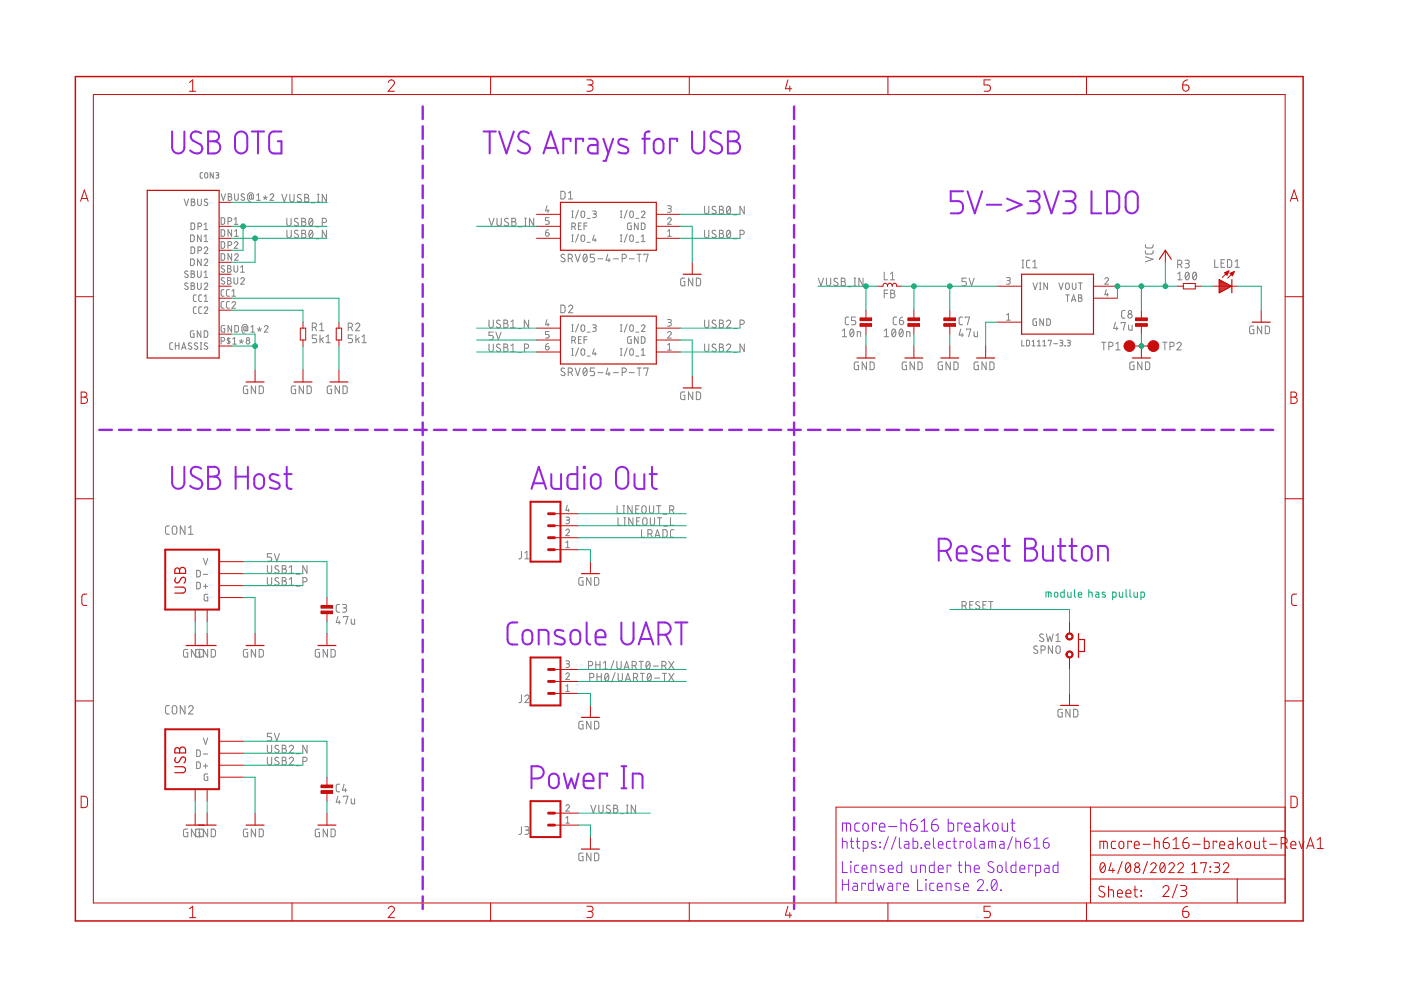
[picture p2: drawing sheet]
<svg xmlns="http://www.w3.org/2000/svg" width="297mm" height="210mm" viewBox="0 0 297 210" stroke-linecap="round" stroke-linejoin="round" font-family="sans-serif">
<g fill="none" stroke="#9526de" stroke-width=".51">
<path d="M89.6 22.6v2.7M89.6 26.8v2.6M89.6 31v2.6M89.6 35.1v2.7M89.6 39.3v2.7M168.4 22.6v2.7M168.4 26.8v2.6M168.4 31v2.6M168.4 35.1v2.7M168.4 39.3v2.7M89.6 43.5v2.7M89.6 47.7v2.7"/>
<path d="M89.6 51.9v2.7M89.6 56.1v2.6M168.4 43.5v2.7M168.4 47.7v2.7M168.4 51.9v2.7M168.4 56.1v2.6M89.6 60.3v2.6M89.6 64.5v2.6M89.6 68.6v2.7M89.6 72.8v2.7M89.6 77v2.7M168.4 60.3v2.6"/>
<path d="M168.4 64.5v2.6M168.4 68.6v2.7M168.4 72.8v2.7M168.4 77v2.7M21.1 91.1h2.6M25.2 91.1h2.7M29.4 91.1h2.6M33.6 91.1h2.6M37.8 91.1h2.6M41.9 91.1h2.7M46.1 91.1h2.6M50.3 91.1h2.6"/>
<path d="M54.4 91.1h2.7M58.6 91.1h2.7M62.8 91.1h2.6M67 91.1h2.6M71.1 91.1h2.7M75.3 91.1h2.7M79.5 91.1h2.6M83.7 91.1h2.6M87.8 91.1h2.7M89.6 81.2v2.7M89.6 85.4v2.7M89.6 89.6v2.6"/>
<path d="M89.6 93.8v2.6M89.6 98v2.6M92 91.1h2.7M96.2 91.1h2.6M100.4 91.1h2.6M104.5 91.1h2.7M108.7 91.1h2.7M112.9 91.1h2.6M117.1 91.1h2.6M121.2 91.1h2.7M125.4 91.1h2.6M129.6 91.1h2.6"/>
<path d="M133.7 91.1h2.7M137.9 91.1h2.7M142.1 91.1h2.6M146.3 91.1h2.6M150.4 91.1h2.7M154.6 91.1h2.6M158.8 91.1h2.6M163 91.1h2.6M167.1 91.1h2.7M168.4 81.2v2.7M168.4 85.4v2.7M168.4 89.6v2.6"/>
<path d="M168.4 93.8v2.6M168.4 98v2.6M171.3 91.1h2.6M175.5 91.1h2.6M179.6 91.1h2.7M183.8 91.1h2.7M188 91.1h2.6M192.2 91.1h2.6M196.3 91.1h2.7M200.5 91.1h2.7M204.7 91.1h2.6M208.9 91.1h2.6"/>
<path d="M213 91.1h2.7M217.2 91.1h2.7M221.4 91.1h2.6M225.6 91.1h2.6M229.7 91.1h2.7M233.9 91.1h2.7M238.1 91.1h2.6M242.3 91.1h2.6M246.4 91.1h2.7M250.6 91.1h2.6M254.8 91.1h2.6M258.9 91.1h2.7"/>
<path d="M263.1 91.1h2.7M267.3 91.1h2.6M89.6 102.1v2.7M89.6 106.3v2.7M89.6 110.5v2.7M89.6 114.7v2.7M89.6 118.9v2.6M168.4 102.1v2.7M168.4 106.3v2.7M168.4 110.5v2.7M168.4 114.7v2.7M168.4 118.9v2.6"/>
<path d="M89.6 123.1v2.6M89.6 127.3v2.6M89.6 131.4v2.7M89.6 135.6v2.7M89.6 139.8v2.7M168.4 123.1v2.6M168.4 127.3v2.6M168.4 131.4v2.7M168.4 135.6v2.7M168.4 139.8v2.7M89.6 144v2.7M89.6 148.2v2.7"/>
<path d="M89.6 152.4v2.6M89.6 156.6v2.6M168.4 144v2.7M168.4 148.2v2.7M168.4 152.4v2.6M168.4 156.6v2.6M89.6 160.8v2.6M89.6 164.9v2.7M89.6 169.1v2.7M89.6 173.3v2.7M89.6 177.5v2.7M168.4 160.8v2.6"/>
<path d="M168.4 164.9v2.7M168.4 169.1v2.7M168.4 173.3v2.7M168.4 177.5v2.7M89.6 181.7v2.6M89.6 185.9v2.6M89.6 190.1v2.6M168.4 181.7v2.6M168.4 185.9v2.6M168.4 190.1v2.6"/>
</g>
<g fill="none" stroke="#9526de" stroke-width=".42">
<path d="M36.5 27.9v3.3a1.3 1.3 0 0 0 1.3 1.3 1.3 1.3 0 0 0 1.3-1.3v-3.3M42.7 28.3a1.23 1.23 0 0 0-1.5-.4 1.23 1.23 0 0 0-.7 1.3l.5 .6 1.4 .8a1.1 1.1 0 0 1 .3 1.5 1.1 1.1 0 0 1-1.5 .3l-.9-.5M44.1 27.9h1.3a1.04 1.04 0 0 1 1 1 1.04 1.04 0 0 1-1 1.1 1.29 1.29 0 0 1 1.3 1.2 1.29 1.29 0 0 1-1.3 1.3h-1.3zM44.1 30h1.3M50.2 28.3a1.3 1.3 0 0 1 1.4-.3 1.3 1.3 0 0 1 .8 1.2v2a1.3 1.3 0 0 1-1.3 1.3 1.3 1.3 0 0 1-1.3-1.3v-2zM53.4 27.9h2.6M54.7 27.9v4.6M59.7 27.9h-1.9l-.6 .5-.1 .5v2.6l.1 .5 .4 .4 2.1 .1v-2.5h-.8M102.5 27.9h2.6M103.8 27.9v4.6M105.8 27.9l1.6 4.6 1.5-4.6M112.1 28.3a1.22 1.22 0 0 0-1.4-.4 1.22 1.22 0 0 0-.8 1.3l.3 .5 1.6 .9a1.1 1.1 0 0 1 .4 1.5 1.1 1.1 0 0 1-1.6 .3l-.8-.5"/>
<path d="M115.2 32.5l1.6-4.6 1.5 4.6M115.6 31.4h2.3M121 30v-.6h-1.6v3.1M123.6 30v-.6h-1.5v3.1M124.9 29.4h1.2l.6 .6v2.5h-1.2a.9 .9 0 0 1-.9-.9 .9 .9 0 0 1 .9-.9h1.2M127.9 29.4l1.1 3.1M130 29.4l-1.6 4.7h-.5M132.9 29.7l-.8-.2a.71 .71 0 0 0-.9 .3 .71 .71 0 0 0 .3 .9l1.3 .5a.67 .67 0 0 1 .4 .8 .67 .67 0 0 1-.7 .5l-1.4-.2M136.2 29.4h1.5M137.7 27.9l-.6 .1-.4 .4v4.1M138.9 29.7a1.04 1.04 0 0 1 1.1-.2 1.04 1.04 0 0 1 .7 1 2 2 0 0 1-.3 1.7 1.04 1.04 0 0 1-1.2 .3 1.04 1.04 0 0 1-.6-1 1.98 1.98 0 0 1 .3-1.8zM143.6 30v-.6h-1.6v3.1"/>
<path d="M146.7 27.9v3.3a1.29 1.29 0 0 0 1.3 1.3 1.29 1.29 0 0 0 1.3-1.3v-3.3M152.9 28.3a1.23 1.23 0 0 0-1.5-.4 1.23 1.23 0 0 0-.7 1.3l.5 .6 1.4 .8a1.1 1.1 0 0 1 .3 1.5 1.1 1.1 0 0 1-1.5 .3l-.9-.5M154.3 27.9h1.3a1.04 1.04 0 0 1 1.1 1 1.04 1.04 0 0 1-1.1 1.1 1.29 1.29 0 0 1 1.3 1.2 1.29 1.29 0 0 1-1.3 1.3h-1.3zM154.3 30h1.3M204.2 40.6h-2.6v2.1h1.5a1.32 1.32 0 0 1 1.1 1.2 1.32 1.32 0 0 1-1.1 1.3h-1.5M205.1 40.6l1.6 4.6 1.5-4.6M209.2 43.4h3.1M213.5 42.1l3.1 1.3-3.1 1.3M217.8 40.6h1.6a1.05 1.05 0 0 1 1 1 1.05 1.05 0 0 1-1 1.1h-1M219.1 42.7a1.29 1.29 0 0 1 1.3 1.2 1.29 1.29 0 0 1-1.3 1.3h-1.3M221.4 40.6l1.5 4.6 1.6-4.6M225.4 40.6h1.6a1.05 1.05 0 0 1 1 1 1.05 1.05 0 0 1-1 1.1h-1"/>
<path d="M226.7 42.7a1.29 1.29 0 0 1 1.3 1.2 1.29 1.29 0 0 1-1.3 1.3h-1.3M231.4 40.6v4.6h2.1M234.7 40.6a2.5 2.5 0 0 1 2.1 .3l.4 .4 .1 .6v2.3l-.5 .8a2.43 2.43 0 0 1-2.1 .2zM239 41a1.29 1.29 0 0 1 1.4-.4 1.29 1.29 0 0 1 .8 1.3v2a1.29 1.29 0 0 1-1.3 1.3 1.29 1.29 0 0 1-1.2-1.3v-2zM36.5 99v3.3a1.3 1.3 0 0 0 1.3 1.3 1.3 1.3 0 0 0 1.3-1.3v-3.3M42.7 99.4a1.23 1.23 0 0 0-1.5-.4 1.23 1.23 0 0 0-.7 1.3l.5 .6 1.4 .8a1.09 1.09 0 0 1 .3 1.5 1.09 1.09 0 0 1-1.5 .3l-.9-.5M44.1 99h1.3a1.04 1.04 0 0 1 1 1 1.04 1.04 0 0 1-1 1 1.3 1.3 0 0 1 1.3 1.4 1.3 1.3 0 0 1-1.3 1.3h-1.3zM50 99v4.7M52.6 99v4.7M60.8 99v4.1l.4 .4 .6 .2M122.4 99v4.7l-1.7-.2-.4-.6 .1-2 .7-.4h1.3M123.8 99h.2v.2h-.2z"/>
<path d="M130.9 99.4a1.32 1.32 0 0 1 1.5-.3 1.32 1.32 0 0 1 .8 1.2v2a1.3 1.3 0 0 1-1.3 1.3 1.3 1.3 0 0 1-1.3-1.3v-2zM138.2 99l.1 4.1 .3 .4 .7 .2M44.1 101h1.3M50 101h2.6M54.2 100.8a1.04 1.04 0 0 1 1.1-.2 1.04 1.04 0 0 1 .7 1 1.88 1.88 0 0 1-.3 1.7 1.02 1.02 0 0 1-1.2 .3 1.02 1.02 0 0 1-.6-1 1.8 1.8 0 0 1 .3-1.8zM59 100.8l-.7-.2a.71 .71 0 0 0-1 .3 .71 .71 0 0 0 .3 .9l1.3 .5a.68 .68 0 0 1 .4 .8 .68 .68 0 0 1-.7 .6l-1.4-.3M60.3 100.5h1.5M112.7 103.7l1.5-4.7 1.6 4.7M113.1 102.5h2.3M116.9 100.5v2.6l.2 .3 .6 .3h1.3v-3.2M123.9 100.5v3.2M125.6 100.8a1.02 1.02 0 0 1 1.1-.2 1.02 1.02 0 0 1 .6 1 1.82 1.82 0 0 1-.3 1.7 1.04 1.04 0 0 1-1.1 .3 1.04 1.04 0 0 1-.6-1 1.86 1.86 0 0 1 .3-1.8z"/>
<path d="M134.5 100.5l.1 2.6 .2 .3 .5 .3h1.3v-3.2M137.7 100.5h1.6M199 116.8a2.58 2.58 0 0 0 2.2-.3 1.29 1.29 0 0 0 .3-1.5 1.29 1.29 0 0 0-1.2-.8h-1.3v4.7M200.6 116.8l1 2.1M202.9 117.3h2a1.09 1.09 0 0 0-.7-1.5 1.09 1.09 0 0 0-1.3 1v1.5l.2 .4 .3 .2h1.5M208 116l-.8-.2a.71 .71 0 0 0-1 .3 .71 .71 0 0 0 .3 1l1.3 .5a.67 .67 0 0 1 .5 .7 .67 .67 0 0 1-.7 .6l-1.4-.3M209.4 117.3h2.1a1.1 1.1 0 0 0-.7-1.5 1.1 1.1 0 0 0-1.4 1v1.3l.3 .6 .3 .2h1.5M212.5 115.8h1.6M213 114.2l.1 4.1 .3 .5 .7 .1M217.3 114.2h1.3a1.04 1.04 0 0 1 1 1.1 1.04 1.04 0 0 1-1 1 1.29 1.29 0 0 1 1.3 1.3 1.29 1.29 0 0 1-1.3 1.3h-1.3zM217.3 116.3h1.3M221.1 115.8l.1 2.5 .2 .4 .5 .2h1.3v-3.1"/>
<path d="M224.3 115.8h1.6M224.8 114.2l.1 4.1 .3 .5 .7 .1M226.7 115.8h1.6M227.2 114.2l.1 4.1 .3 .5 .7 .1M229.7 116.1a1.02 1.02 0 0 1 1.1-.3 1.02 1.02 0 0 1 .7 1 1.82 1.82 0 0 1-.3 1.8 1.04 1.04 0 0 1-1.2 .2 1.04 1.04 0 0 1-.6-1 1.86 1.86 0 0 1 .3-1.7zM232.8 118.9v-3.1h1.5l.4 .2 .2 .5v2.4M109.7 132a1.88 1.88 0 0 0-1.8 .3l-.3 .7v2.6l.3 .8a2 2 0 0 0 1.8 .3M111.1 133.8a1.05 1.05 0 0 1 1.1-.2 1.05 1.05 0 0 1 .7 1 1.78 1.78 0 0 1-.5 1.9 1.05 1.05 0 0 1-1.6-.9 2 2 0 0 1 .3-1.8zM114.2 136.7v-3.2l1.5 .1 .5 .3 .1 2.8M119.5 133.8l-.8-.2a.71 .71 0 0 0-1 .3 .71 .71 0 0 0 .3 .9l1.3 .6a.67 .67 0 0 1 .4 .7 .67 .67 0 0 1-.6 .6l-1.5-.3M121.2 133.8a1.05 1.05 0 0 1 1.2-.2 1.05 1.05 0 0 1 .6 1 1.78 1.78 0 0 1-.5 1.9 1.04 1.04 0 0 1-1.6-.9 2 2 0 0 1 .3-1.8zM124.4 132v3.9l.2 .5 .6 .3"/>
<path d="M126.3 135.1h2.1a1.09 1.09 0 0 0-.8-1.5 1.09 1.09 0 0 0-1.3 1v1.5l.2 .3 .4 .2 1.5 .1M131.7 132v3.4a1.29 1.29 0 0 0 1.3 1.3 1.29 1.29 0 0 0 1.3-1.3v-3.4M135.4 136.7l1.6-4.7 1.5 4.7M135.8 135.5h2.3M139.6 134.6a2.58 2.58 0 0 0 2.2-.3 1.31 1.31 0 0 0 .3-1.5 1.31 1.31 0 0 0-1.2-.8h-1.3v4.7M141.2 134.6l1 2.1M143.2 132h2.6M144.5 132v4.7M112.7 165.1a2.42 2.42 0 0 0 2.2-.4 1.3 1.3 0 0 0 .3-1.4 1.3 1.3 0 0 0-1.2-.8h-1.3v4.6M116.7 164.3a1.04 1.04 0 0 1 1.1-.2 1.04 1.04 0 0 1 .7 1 1.86 1.86 0 0 1-.3 1.7 1.02 1.02 0 0 1-1.2 .2 1.02 1.02 0 0 1-.6-.9 1.82 1.82 0 0 1 .3-1.8zM119.5 164l.8 3.1 .8-2 .8 2 .8-3.1M123.7 165.6h2.1a1.1 1.1 0 0 0-.7-1.5 1.1 1.1 0 0 0-1.4 1v1.2l.3 .6 .5 .2h1.3"/>
<path d="M128.7 164.5v-.5h-1.5v3.1M131.8 162.5h1M131.8 167.1h1M132.3 162.5v4.6M134.2 167.1v-3.1h1.5l.4 .4 .1 2.7"/>
</g>
<g fill="none" stroke="#9526de" stroke-width=".23">
<path d="M178.6 176.2v-1.7l1.6 .1 .1 1.6M179.5 174.5v1.7M182.2 174.5l-.7 .1-.3 .3 .2 1.2 .8 .1M183.1 174.7l.5-.2a1.02 1.02 0 0 1 .2 1.6h-.6l-.2-.2-.1-.8zM185.8 174.8v-.3h-.8v1.7M186.5 175.4h1.1a.6 .6 0 0 0-.4-.9 .6 .6 0 0 0-.7 .6l.1 1 1 .1M188.4 175.2h1.7M191 174.5l1 .1 .2 1.6M191 173.7v2.5M193.1 174.8h.8a.71 .71 0 0 1 .6 .8 .71 .71 0 0 1-.8 .6 .71 .71 0 0 1-.6-.7zM194.2 173.7a1.09 1.09 0 0 0-1.1 1.1M195.3 176.2h1.4"/>
<path d="M195.3 174.2l.7-.5v2.5M197.5 174.8h.9a.71 .71 0 0 1 .5 .8 .71 .71 0 0 1-.7 .6 .71 .71 0 0 1-.7-.7zM198.7 173.7a1.12 1.12 0 0 0-1.2 1.1M201 173.7v2.5h.9l.3-.2v-1.2l-.4-.3h-.8M203.9 174.8v-.3h-.8v1.7M204.6 175.4h1.1a.6 .6 0 0 0-.4-.9 .6 .6 0 0 0-.7 .6l.1 1 1 .1M206.7 174.5l.7 .1 .2 .3v1.3h-.6a.5 .5 0 0 1-.5-.5 .5 .5 0 0 1 .5-.5h.6M208.6 173.7v2.5M209.1 175l.6 1.2M209.7 174.5l-1.1 .9M210.6 174.7l.5-.2a1.02 1.02 0 0 1 .2 1.6l-.4 .1-.4-.3v-.8zM212.5 174.5v1.5l.4 .2h.7v-1.7"/>
<path d="M214.3 174.5h.9M214.6 173.7l.1 2.3 .5 .2"/>
</g>
<g fill="none" stroke="#9526de" stroke-width=".21">
<path d="M178.6 178.4l.9 .1 .1 1.4M178.6 177.7v2.2M180.3 178.4h.7M180.5 177.7v1.9l.5 .3M181.5 178.4h.8M181.8 177.7v1.9l.5 .3M183 179.9l.8-.1 .2-.2v-.8l-.2-.4h-.8v2.2M185.6 178.5l-.7-.1-.1 .4 .9 .5v.4h-.9M186.5 178.6l.1 .1zM186.5 179.6l.1 .1zM188.4 177.4l-1 2.7M190 177.4l-1 2.7"/>
<path d="M190.7 177.7v1.8l.1 .2 .3 .2M191.8 178.4h.7l.2 .4v1.1h-.5a.42 .42 0 0 1-.5-.5 .42 .42 0 0 1 .5-.4h.5M193.6 177.7v2.2l.8-.1 .2-.2v-1l-.2-.2h-.8M195.3 179.7l.1 .2zM196.1 179.1h1a.52 .52 0 0 0-.3-.7 .52 .52 0 0 0-.7 .5l.1 .8 .9 .2M197.9 177.7v1.8l.4 .4M198.9 179.1h1a.51 .51 0 0 0-.3-.7 .51 .51 0 0 0-.7 .5l.2 .8 .8 .2M201.5 178.4h-.6l-.2 .4v.8l.2 .2 .6 .1M202.1 178.4h.7M202.3 177.7v1.9l.5 .3M204.3 178.6v-.2h-.7v1.5M205 178.6l.5-.2a.83 .83 0 0 1 0 1.5l-.6-.4z"/>
<path d="M206.7 177.7v1.8l.1 .2 .3 .2M207.8 178.4h.6l.3 .2v1.3h-.6a.42 .42 0 0 1-.4-.5 .42 .42 0 0 1 .4-.4h.6M209.6 179.9v-1.5l1.4 .1 .1 1.4M210.3 178.4v1.5M212 178.4h.7l.2 .2v1.3h-.6a.42 .42 0 0 1-.4-.5 .42 .42 0 0 1 .4-.4h.6M214.6 177.4l-.9 2.7M215.4 178.4l.9 .1 .1 1.4M215.4 177.7v2.2M217.2 178.6h.8a.61 .61 0 0 1 .4 .7 .61 .61 0 0 1-.6 .5 .61 .61 0 0 1-.6-.6zM218.2 177.7l-.7 .2-.3 .7M219.2 179.9h1.3M219.2 178.1l.6-.4v2.2"/>
<path d="M221.2 178.6h.8a.62 .62 0 0 1 .4 .7 .62 .62 0 0 1-.6 .6 .62 .62 0 0 1-.6-.7zM222.2 177.7l-.7 .2-.3 .7M178.6 182.7v2.3h1.1M178.6 186.5v2.3M178.6 187.5h1.3M179.9 186.5v2.3M180.3 182.7l.1 .1zM180.4 183.5v1.5M180.9 187.3h.6l.3 .3v1.2h-.6a.46 .46 0 0 1-.4-.4 .46 .46 0 0 1 .4-.5h.6M182.1 183.5h-.7l-.2 .3 .1 1.1 .8 .1M182.8 184.2h1a.55 .55 0 0 0-.3-.7 .55 .55 0 0 0-.7 .5l.1 .9 .9 .1M183.5 187.5v-.2h-.8v1.5"/>
<path d="M184.7 185v-1.5l.9 .1 .1 1.4M185.1 186.5v2.3h-.8l-.2-.2v-1.1l.2-.2h.8M185.9 187.3l.4 1.5 .4-1 .4 1 .4-1.5M187.5 183.6l-.8-.1-.2 .4 1 .5v.5l-.3 .1-.7-.1M188.3 184.2h1.1a.55 .55 0 0 0-.4-.7 .55 .55 0 0 0-.7 .5l.2 .9 .9 .1M188.3 187.3h.7l.3 .3v1.2h-.6a.46 .46 0 0 1-.5-.4 .46 .46 0 0 1 .5-.5h.6M190.9 187.5v-.2h-.7v1.5M191.2 182.7v2.3h-.8l-.3-.4 .1-.9 .2-.2h.8M191.6 188h1a.54 .54 0 0 0-.4-.7 .54 .54 0 0 0-.6 .5l.1 .9 .9 .1M193.2 183.5v1.1l.1 .3 .3 .1h.6v-1.5M194.5 186.5v2.3h1.1M195.2 185v-1.5l.9 .1 .1 1.4"/>
<path d="M196.3 186.5l.1 .1zM196.3 187.3v1.5M198 187.3h-.6l-.3 .3 .1 1.1 .8 .1M198.1 182.7v2.3h-.8l-.2-.2v-1.1l.2-.2h.8M198.7 188h1a.54 .54 0 0 0-.3-.7 .54 .54 0 0 0-.7 .5l.1 .9 .9 .1M198.9 184.2h1.1a.55 .55 0 0 0-.4-.7 .55 .55 0 0 0-.7 .5l.1 .9 1 .1M200.6 188.8v-1.5l.9 .1 .1 1.4M201.6 183.7v-.2h-.8v1.5M203.2 183.5h.7M203.4 187.4l-.8-.1-.1 .4 .9 .6 .1 .4-.3 .1-.7-.1M203.4 182.7v2.1l.5 .2M204.3 188h1a.54 .54 0 0 0-.3-.7 .54 .54 0 0 0-.7 .5l.1 .9 .9 .1"/>
<path d="M204.7 183.5l.9 .1 .1 1.4M204.7 182.7v2.3M206.6 184.2h1a.56 .56 0 0 0-.3-.7 .56 .56 0 0 0-.7 .5l.1 .9 .9 .1M207.2 187a.64 .64 0 0 1 .9-.5 .64 .64 0 0 1 .2 1l-1.1 1.3h1.3M209.3 188.7l.1 .1zM210.4 186.7a.62 .62 0 0 1 .8-.1 .62 .62 0 0 1 .2 .7 .99 .99 0 0 1-.8 1.5 1.68 1.68 0 0 1-.2-2.1zM210.6 182.9a.58 .58 0 0 0-.9-.1 .58 .58 0 0 0 .1 .8l.7 .4a.59 .59 0 0 1 0 .9 .59 .59 0 0 1-.8-.1l-.3-.1M211.3 187l-1 1.3M211.6 183.6l.3-.1 .5 .1 .1 .9a.52 .52 0 0 1-.5 .5 .52 .52 0 0 1-.5-.5zM212.2 188.7l.1 .1zM213.3 182.7v1.9l.1 .3 .3 .1M215.4 182.7v2.3h-.8l-.2-.4v-.9l.2-.2h.8"/>
<path d="M216.2 184.2h1.1a.55 .55 0 0 0-.4-.7 .55 .55 0 0 0-.7 .5l.2 .9 .9 .1M218.9 183.7v-.2h-.8v1.5M219.6 185h.8l.2-.2v-1l-.2-.3h-.8v2.3M221.5 183.5h.7l.2 .3v1.2h-.6a.46 .46 0 0 1-.4-.5 .46 .46 0 0 1 .4-.4h.6M224.3 182.7v2.3h-.8l-.2-.4v-.9l.2-.2h.8"/>
</g>
<g fill="none" stroke="#808080" stroke-width=".21">
<path d="M42.9 36.6h-.3l-.2 .3 .1 .7 .4 .2M43.5 36.7l.3-.1 .2 .3v.7l-.2 .2-.3-.1-.1-.3zM45.2 36.6v1.2l-.6-1.2v1.2M45.8 36.6h.3l.3 .2-.2 .3h-.3M46.1 37.1l.2 .2 .1 .2-.2 .2-.4 .1M39.1 42.2l.4 1.4 .5-1.4M39.8 57.6l-.5-.1-.1 .2 .6 .6a.35 .35 0 0 1 0 .5 .35 .35 0 0 1-.5-.1l-.2-.1M40.4 49.8h.5l.2 .3 .1 .7-.3 .4h-.5zM40.4 54.9h.5l.2 .2 .1 .8-.3 .4h-.5zM40.5 47.3h.5l.3 .2v.9l-.3 .2-.5 .1zM40.5 52.4h.5l.3 .2v.9l-.3 .2-.5 .1zM40.5 57.4l.6 .2 .1 .2-.3 .3a.39 .39 0 0 1 .4 .4 .39 .39 0 0 1-.4 .3h-.4z"/>
<path d="M40.5 60l.6 .1 .1 .3-.3 .2a.39 .39 0 0 1 .4 .4 .39 .39 0 0 1-.4 .4h-.4zM40.5 58.1h.4M40.6 42.2l.6 .1 .1 .3-.3 .2a.39 .39 0 0 1 .3 .4 .39 .39 0 0 1-.3 .4h-.4zM40.6 42.8h.4M41.9 57.4v1a.39 .39 0 0 0 .4 .4 .39 .39 0 0 0 .4-.4v-1M41.9 60v1a.39 .39 0 0 0 .4 .4 .39 .39 0 0 0 .4-.4v-1M41.9 42.2v1a.39 .39 0 0 0 .4 .4 .39 .39 0 0 0 .4-.4v-1M42 48h.4a.38 .38 0 0 0 .4-.3 .38 .38 0 0 0-.4-.4h-.4v1.4M42 53.1h.4a.38 .38 0 0 0 .4-.4 .38 .38 0 0 0-.4-.3h-.4v1.4M42.7 49.8v1.4l-.8-1.4v1.4M42.7 54.9v1.4l-.8-1.4v1.4M43.3 55.2a.38 .38 0 0 1 .5-.3 .38 .38 0 0 1 .1 .6l-.6 .8h.7"/>
<path d="M43.3 52.7a.38 .38 0 0 1 .5-.3 .38 .38 0 0 1 .1 .6l-.6 .8h.7M43.3 47.6l.4-.3v1.4M43.3 50.1l.4-.3v1.4M43.3 57.7l.4-.3v1.4M43.3 51.2h.7M43.3 48.7h.7M43.3 58.8h.7M44 42.3l-.5-.1-.2 .3 .6 .5a.38 .38 0 0 1 0 .6 .38 .38 0 0 1-.6-.2M46.9 48.7h.5l.2 .2v1l-.2 .2h-.5zM46.9 53.8h.5l.2 .2v.9l-.2 .2-.5 .1zM46.9 46.2h.5l.2 .2v.9l-.2 .2-.5 .1zM46.9 51.2l.5 .1 .2 .2v.9l-.2 .2h-.5z"/>
<path d="M46.9 41.1l.4 1.4 .5-1.4M47.6 56.4l-.5-.1-.2 .3 .6 .5a.33 .33 0 0 1 .1 .5 .33 .33 0 0 1-.4 .1l-.3-.2M47.6 59l-.5-.1-.2 .3 .6 .5a.33 .33 0 0 1 .1 .4 .33 .33 0 0 1-.4 .1l-.3-.1M48.3 56.3l.6 .1 .1 .3-.3 .2a.39 .39 0 0 1 .3 .4 .39 .39 0 0 1-.3 .4h-.4zM48.3 58.9l.6 .1 .1 .2-.3 .3a.39 .39 0 0 1 .3 .4 .39 .39 0 0 1-.3 .4h-.4zM48.3 59.5h.4M48.3 56.9h.4M48.3 46.9h.4a.39 .39 0 0 0 .4-.3 .39 .39 0 0 0-.4-.4h-.4v1.4M48.3 52h.4a.39 .39 0 0 0 .4-.4 .39 .39 0 0 0-.4-.4h-.4v1.4M48.4 41.1l.6 .1v.4l-.2 .1a.39 .39 0 0 1 .4 .4 .39 .39 0 0 1-.4 .4h-.4zM48.4 41.7h.4M49.1 48.7v1.4l-.8-1.4v1.4"/>
<path d="M49.1 53.8v1.4l-.8-1.4v1.4M49.6 56.3v1a.39 .39 0 0 0 .4 .4 .39 .39 0 0 0 .4-.4v-1M49.6 58.9v1a.39 .39 0 0 0 .4 .4 .39 .39 0 0 0 .4-.4v-1M49.7 51.6a.38 .38 0 0 1 .5-.4 .38 .38 0 0 1 .1 .7l-.6 .7h.7M49.7 47.6h.7M49.7 46.5l.3-.3v1.4M49.7 54.1a.38 .38 0 0 1 .6-.3 .38 .38 0 0 1 .1 .6l-.7 .8h.8M49.7 41.1v1a.38 .38 0 0 0 .4 .4 .38 .38 0 0 0 .4-.4v-1M49.7 50.1h.8M49.7 49l.4-.3v1.4M51 59.2a.38 .38 0 0 1 .6-.3 .38 .38 0 0 1 .1 .6l-.7 .8h.8M51 57.7h.8"/>
<path d="M51 56.6l.4-.3v1.4M51.8 41.2l-.5-.1-.2 .3 .6 .5a.35 .35 0 0 1 .1 .5 .35 .35 0 0 1-.6 0l-.1-.1M52.9 41.4l.5-.1-.1 .9-.4-.1zM53.4 42.1l.2 .1 .2-.1a1.03 1.03 0 0 0-.3-1.1l-.6-.1-.4 .4v1l.6 .4M54.4 42.5h.8M54.4 41.4l.4-.3v1.4M55.8 41.8l.4 .1M56.2 41.5v.4M56.2 41.9l.3 .4M56.2 41.9l-.2 .4M56.7 41.8l-.5 .1M57.3 41.4a.38 .38 0 0 1 .5-.3 .38 .38 0 0 1 .1 .6l-.6 .8h.7"/>
<path d="M59.8 41.2l.5 1.6 .5-1.6M60.8 46.3v1.2a.46 .46 0 0 0 .5 .4 .46 .46 0 0 0 .4-.4v-1.2M60.8 48.8v1.2a.46 .46 0 0 0 .5 .4 .46 .46 0 0 0 .4-.4v-1.2M61.4 41.2v1.2a.46 .46 0 0 0 .5 .4 .46 .46 0 0 0 .5-.4v-1.2M63.2 46.4a.41 .41 0 0 0-.6-.1 .41 .41 0 0 0-.1 .6l.6 .3a.44 .44 0 0 1-.1 .7 .44 .44 0 0 1-.6-.2M63.2 49l-.2-.1a.38 .38 0 0 0-.5 .1 .38 .38 0 0 0 .1 .5l.5 .3a.44 .44 0 0 1 0 .7 .44 .44 0 0 1-.7-.3M63.8 41.3l-.4-.1-.2 .1-.1 .3v.2l.6 .3a.38 .38 0 0 1 .2 .6 .38 .38 0 0 1-.5 .1l-.4-.2M64 46.3h.4a.37 .37 0 0 1 .4 .3 .37 .37 0 0 1-.4 .4 .44 .44 0 0 1 .5 .5 .44 .44 0 0 1-.5 .4h-.4zM64 47h.4M64 48.8h.4a.36 .36 0 0 1 .4 .4 .36 .36 0 0 1-.4 .3 .46 .46 0 0 1 .5 .5 .46 .46 0 0 1-.5 .4h-.4zM64 49.5h.4M64.6 41.2h.4a.37 .37 0 0 1 .4 .4 .37 .37 0 0 1-.4 .3 .44 .44 0 0 1 .5 .5 .44 .44 0 0 1-.5 .4h-.4z"/>
<path d="M64.6 41.9h.4M65.7 46.4l.2-.1a.95 .95 0 0 1 0 1.6 1.04 1.04 0 0 1-.2-1.5zM65.7 48.9l.2-.1a.95 .95 0 0 1 0 1.6 1.04 1.04 0 0 1-.2-1.5zM66 43h.7M66.3 46.6l-.8 .9M66.3 49.2l-.7 .9M67 48.1h.7M67 50.6h.7M67.3 42.8h.4M67.3 41.2h.4M67.5 41.2v1.6M68.3 47.2h.5a.46 .46 0 0 0 .4-.5 .46 .46 0 0 0-.4-.4h-.5v1.6"/>
<path d="M69.2 41.2v1.6l-.9-1.6v1.6M69.2 48.8v1.6l-.9-1.6v1.6M103.7 46.3l.5 1.6 .6-1.6M105.4 46.3v1.2a.46 .46 0 0 0 .4 .4 .46 .46 0 0 0 .5-.4v-1.2M107.8 46.4l-.5-.1-.3 .3 .1 .3 .6 .3a.4 .4 0 0 1 0 .6 .4 .4 0 0 1-.6 0l-.2-.1M108.5 46.3h.5a.37 .37 0 0 1 .3 .3 .37 .37 0 0 1-.3 .4 .44 .44 0 0 1 .4 .5 .44 .44 0 0 1-.4 .4h-.5zM108.5 47h.5M109.9 48.1h.8M111.2 47.9h.4M111.2 46.3h.4M111.4 46.3v1.6M113.2 46.3v1.6l-1-1.6v1.6"/>
<path d="M115.7 49.3h.4a.39 .39 0 0 1 .3 .4 .39 .39 0 0 1-.4 .4 .39 .39 0 0 1-.3-.4zM116 43.6l-.3 1.1h.7M116.2 44.4v.6M116.3 48.7l-.5 .3-.1 .3M116.4 46.2h-.7v.6h.4a.4 .4 0 0 1 .3 .4 .4 .4 0 0 1-.3 .4h-.4M118.9 40.6h.6l.3 .3v1l-.3 .3h-.6zM119.7 54l-.2-.1a.38 .38 0 0 0-.5 .2 .38 .38 0 0 0 .1 .5l.5 .2a.44 .44 0 0 1 0 .7 .44 .44 0 0 1-.7-.2M120.5 54.8h.4a.46 .46 0 0 0 .5-.5 .46 .46 0 0 0-.5-.4h-.4v1.6M120.5 42.2h.9M120.5 40.9l.5-.3v1.6M121 54.8l.4 .7M121.2 48h.4a.38 .38 0 0 0 .4-.3 .38 .38 0 0 0-.4-.4h-.4v1.4"/>
<path d="M121.2 49.8h.3M121.2 51.2h.3M121.2 46.1h.3M121.2 44.7h.3M121.4 44.7v1.4M121.4 49.8v1.4M121.7 48l.3 .7M121.9 53.9l.6 1.6 .5-1.6M122.6 47.9h.5M122.7 49.7l-.7 1.7M122.7 44.6l-.7 1.7M123.3 47.3h-.7v1.4h.7"/>
<path d="M123.3 49.9h.5l.2 .9a.39 .39 0 0 1-.4 .4 .39 .39 0 0 1-.4-.4zM123.3 44.9h.5l.2 .8a.39 .39 0 0 1-.4 .4 .39 .39 0 0 1-.4-.4zM123.8 54l.3-.1a.97 .97 0 0 1 0 1.6 1.02 1.02 0 0 1-.3-1.5zM123.8 47.9h.6M124.4 54.3l-.7 .9M124.4 47.3h-.6v1.4M124.5 51.4h.6M124.5 46.3h.6M125.6 44.7l.7 .1 .1 .2-.1 .3-.5 .1M126 49.8l-.4 1.1h.8M126 45.4a.39 .39 0 0 1 .4 .4 .39 .39 0 0 1-.4 .3h-.4M126.1 53.9h-.9v.7h.5a.46 .46 0 0 1 .4 .5 .46 .46 0 0 1-.4 .4h-.5"/>
<path d="M126.2 50.6v.6M126.7 54.9h1.1M128.9 53.9l-.4 1.3h.9M129.1 54.8v.7M130.1 54.9h1M131.6 49.8h.3M131.6 51.2h.3M131.6 46.1h.3M131.6 44.7h.3M131.7 44.7v1.4M131.7 49.8v1.4M131.9 54.8h.5a.46 .46 0 0 0 .4-.5 .46 .46 0 0 0-.4-.4h-.5v1.6"/>
<path d="M133 49.7l-.6 1.7M133 44.6l-.6 1.7M133.4 54.9h1.1M133.6 49.9h.6l.1 .9a.38 .38 0 0 1-.4 .4 .38 .38 0 0 1-.4-.4zM133.6 44.9h.6l.1 .8a.38 .38 0 0 1-.4 .4 .38 .38 0 0 1-.4-.4zM133.8 47.3h-.6l-.1 .2v.9l.1 .3h.6v-.8h-.2M134.8 51.4h.6M134.8 46.3h.6M135.1 53.9h.9M135.3 47.3v1.4l-.8-1.4v1.4M135.5 53.9v1.6M136 47.3h.5l.2 .2 .1 .8-.3 .3-.5 .1z"/>
<path d="M136 45a.38 .38 0 0 1 .5-.2 .38 .38 0 0 1 .1 .6l-.6 .7h.8M136 51.2h.8M136 50.1l.4-.3v1.4M136.5 54.1v-.2h.9l-.4 1.6M141.5 46.5a.39 .39 0 0 1 .6-.3 .39 .39 0 0 1 .1 .6l-.7 .8h.8M141.5 43.6h.7l.1 .3-.1 .3h-.5M141.5 50.1h.8M141.5 49l.4-.3v1.4M141.9 44.2a.39 .39 0 0 1 .4 .4 .39 .39 0 0 1-.4 .4h-.4M145.2 59h-.5l-.4 .2v1l.2 .4h.7v-.9h-.3M146.9 59v1.6l-.9-1.6v1.6M147.6 59h.7l.2 .2v1l-.2 .4h-.7z"/>
<path d="M149.4 48.8v1.2a.44 .44 0 0 0 .4 .4 .44 .44 0 0 0 .5-.4v-1.2M149.4 43.7v1.2a.44 .44 0 0 0 .4 .5 .44 .44 0 0 0 .5-.5v-1.2M151.8 49l-.2-.1a.38 .38 0 0 0-.5 .1 .38 .38 0 0 0 .1 .5l.5 .3a.4 .4 0 0 1 0 .6 .4 .4 0 0 1-.6-.1l-.2-.1M151.8 43.9a.42 .42 0 0 0-.6-.1 .42 .42 0 0 0-.1 .5l.6 .4a.4 .4 0 0 1 0 .6 .4 .4 0 0 1-.6 0l-.2-.2M152.5 48.8h.5a.36 .36 0 0 1 .4 .4 .36 .36 0 0 1-.4 .3 .46 .46 0 0 1 .4 .5 .46 .46 0 0 1-.4 .4h-.5zM152.5 43.7h.5a.37 .37 0 0 1 .4 .4 .37 .37 0 0 1-.4 .4 .44 .44 0 0 1 .4 .4 .44 .44 0 0 1-.4 .5h-.5zM152.5 49.5h.5M152.5 44.5h.5M154.2 48.9l.3-.1a.97 .97 0 0 1 0 1.6 1.02 1.02 0 0 1-.3-1.5zM154.2 43.9l.3-.2a.97 .97 0 0 1 0 1.7 1 1 0 0 1-.3-1.5zM154.8 49.2l-.7 .9M154.8 44.1l-.7 .9"/>
<path d="M155.5 50.6h.7M155.5 45.6h.7M156.9 49.7h.5a.46 .46 0 0 0 .4-.4 .46 .46 0 0 0-.4-.5h-.5v1.6M157.8 43.7v1.7l-.9-1.7v1.7M173.5 59l.6 1.6 .5-1.6M175.2 59v1.2a.46 .46 0 0 0 .5 .4 .46 .46 0 0 0 .4-.4v-1.2M177.6 59.1l-.2-.1a.38 .38 0 0 0-.5 .1 .38 .38 0 0 0 .1 .5l.5 .3a.44 .44 0 0 1-.1 .7 .44 .44 0 0 1-.6-.2M178.4 59h.4a.36 .36 0 0 1 .4 .3 .36 .36 0 0 1-.4 .4 .46 .46 0 0 1 .5 .4 .46 .46 0 0 1-.5 .5h-.4zM178.4 59.7h.4M181.1 59h.3M181.3 59v1.6M183 59v1.6l-.9-1.6v1.6"/>
<path d="M187.5 57.7v1.6h.7M188.8 59.3h.9M188.8 58.1l.4-.4v1.6M204.9 59h-.9v.7h.5a.46 .46 0 0 1 .4 .4 .46 .46 0 0 1-.4 .5h-.5M205.5 59l.5 1.6 .5-1.6M213.4 58.9h.6l.2 .2-.2 .4h-.4M213.8 59.5a.39 .39 0 0 1 .4 .4 .39 .39 0 0 1-.4 .4h-.4M216.7 55.2h.3M216.7 56.8h.3M216.9 55.2v1.6M218.4 55.2l-.6 .1-.1 .2v1.1l.2 .2h.5M219 56.8h.9"/>
<path d="M219 55.5l.4-.3v1.6M219 60l.5 1.4 .4-1.4M220.4 60h.3M220.6 60v1.4M222.1 60v1.4l-.8-1.4v1.4M224.5 60l.5 1.4 .4-1.4M227.4 60v1a.38 .38 0 0 0 .3 .4 .38 .38 0 0 0 .4-.4v-1M228.7 60h.7M229.1 60v1.4M234.3 59.2a.38 .38 0 0 1 .5-.3 .38 .38 0 0 1 .1 .6l-.6 .8h.7M242.8 53.1l.1 .6 .3 .2 1-.1 .2-.1 .1-.6M242.8 51.9l.1 .4 .3 .3 1.2-.1 .1-.6"/>
<path d="M242.8 54.4l1.7 .6-1.7 .5M249.7 56.1h.4a.46 .46 0 0 0 .5-.5 .46 .46 0 0 0-.5-.4h-.4v1.6M249.7 58.1l.4-.4v1.6M249.7 59.3h.9M250.2 56.1l.4 .7M251.2 55.2h.6a.36 .36 0 0 1 .4 .3 .36 .36 0 0 1-.4 .4h-.4M251.5 57.8l.2-.1a.97 .97 0 0 1 0 1.6 1.02 1.02 0 0 1-.2-1.5zM251.7 55.9a.46 .46 0 0 1 .5 .4 .46 .46 0 0 1-.5 .5h-.5M252.1 58.1l-.7 .9M253 57.8l.3-.1a.97 .97 0 0 1 0 1.6 1.02 1.02 0 0 1-.3-1.5zM253.6 58.1l-.7 .9M257.5 55.1v1.6h.8"/>
<path d="M258.9 55.8h.5M259.6 55.1h-.7v1.6h.7M260.2 55.1h.7l.2 .3 .1 .8-.3 .5h-.7zM261.9 56.7h.9M261.9 55.4l.4-.3v1.6M36.6 72.7h-.4l-.2 .3v.9l.2 .1 .4 .1M37.2 72.7v1.4M37.2 73.3h.8M38 72.7v1.4M38.5 74.1l.5-1.4 .4 1.4M38.6 73.7h.7M39.8 60.1l-.5-.1-.1 .3 .6 .5a.35 .35 0 0 1 0 .5 .35 .35 0 0 1-.5 0l-.2-.1"/>
<path d="M40.5 60.6h.4M40.6 72.8a.35 .35 0 0 0-.5-.1 .35 .35 0 0 0 0 .6l.4 .2a.35 .35 0 0 1 .1 .5 .35 .35 0 0 1-.6 0l-.1-.1M41.1 70.1l-.5 .1-.2 .1v.9l.2 .3h.5v-.7h-.2M41.6 62.5h-.4l-.2 .3v.9l.6 .2M41.6 65.1h-.4l-.2 .3v.9l.6 .2M41.9 72.8l-.4-.1-.3 .3 .6 .5a.35 .35 0 0 1 0 .5 .35 .35 0 0 1-.5 0l-.1-.1M42.5 72.7h.3M42.5 74.1h.3M42.6 70.1v1.4l-.8-1.4v1.4M42.6 72.7v1.4M42.8 62.5h-.5l-.2 .3 .1 .9 .6 .2M42.8 65.1h-.5l-.2 .3 .1 .9 .6 .2"/>
<path d="M43.3 65.4a.38 .38 0 0 1 .5-.3 .38 .38 0 0 1 .1 .6l-.6 .8h.7M43.3 70.1l.5 .1 .2 .2v.9l-.2 .2h-.5zM43.3 60.3a.38 .38 0 0 1 .5-.3 .38 .38 0 0 1 .1 .6l-.6 .8h.7M43.3 63.9h.7M43.3 62.8l.4-.3v1.4M44 72.8l-.4-.1-.3 .3 .1 .2 .5 .3a.35 .35 0 0 1 0 .5 .35 .35 0 0 1-.5 0l-.1-.1M46.9 72.3h.4a.38 .38 0 0 0 .3-.4 .38 .38 0 0 0-.3-.3h-.4v1.4M47.5 61.4h-.4l-.2 .3v.9l.2 .2h.4M47.5 63.9l-.4 .1-.2 .2v1l.2 .1h.4M47.6 69h-.5l-.2 .2v.9l.2 .3h.5v-.8h-.2M48.5 71.6v1.4M48.6 61.4h-.4l-.2 .3v.9l.2 .2h.4"/>
<path d="M48.6 63.9l-.4 .1-.2 .2v1l.2 .1h.4M48.8 71.8a.31 .31 0 0 0-.5-.1 .31 .31 0 0 0 0 .4l.4 .4 .1 .2-.3 .1-.3-.1M49.1 69v1.4l-.8-1.4v1.4M49.2 64.2a.38 .38 0 0 1 .5-.2 .38 .38 0 0 1 .1 .6l-.6 .7h.7M49.2 62.8h.7M49.2 61.7l.4-.3v1.4M49.4 71.9l.3-.3v1.4M49.4 73h.7M49.8 69h.5l.2 .3v.9l-.2 .2h-.5zM50.7 72.3l.5 .1M51.2 71.9v.5M51.2 72.4l.2 .4"/>
<path d="M51.2 72.4l-.3 .4M51.6 72.3l-.4 .1M52.2 70l-.3 .2-.2-.1v-.7l.5-.1v.7l.1 .2 .2-.2v-.6a.62 .62 0 0 0-.6-.6 .62 .62 0 0 0-.6 .6l.1 1 .4 .3M53.2 70.4h.8M53.2 69.3l.4-.3v1.4M54.6 69.7l.4 .2M55 69.4v.5M55 69.9l.3 .3M55 69.9l-.3 .3M55.4 69.7l-.4 .2M56 69.3a.38 .38 0 0 1 .6-.3 .38 .38 0 0 1 .1 .6l-.7 .8h.8M66.2 69.4h.5a.46 .46 0 0 0 .4-.4 .46 .46 0 0 0-.4-.5h-.5v1.6"/>
<path d="M66.8 69.4l.3 .7M67.1 71h-.9v.8h.6a.46 .46 0 0 1 .3 .4 .46 .46 0 0 1-.3 .5h-.6M67.8 70.1h.9M67.8 68.9l.4-.4v1.6M67.8 71v1.7M68.2 71.9l.4 .8M68.6 71.6l-.8 .5M69.1 72.7h.9M69.1 71.4l.5-.4v1.7M73.8 69.4h.5a.46 .46 0 0 0 .4-.4 .46 .46 0 0 0-.4-.5h-.5v1.6M74.4 69.4l.3 .7M74.7 71h-.9v.8h.6a.46 .46 0 0 1 .3 .4 .46 .46 0 0 1-.3 .5h-.6"/>
<path d="M75.4 68.9a.44 .44 0 0 1 .6-.4 .44 .44 0 0 1 .2 .7l-.8 .9h.9M75.5 71v1.7M75.8 71.9l.4 .8M76.2 71.6l-.7 .5M76.8 72.7h.9M76.8 71.4l.4-.4v1.7M103.7 67.9v1.1a.46 .46 0 0 0 .4 .5 .46 .46 0 0 0 .5-.5v-1.1M103.7 72.9v1.2a.46 .46 0 0 0 .4 .5 .46 .46 0 0 0 .5-.5v-1.2M104.6 70.4h-.9v.7h.5a.46 .46 0 0 1 .4 .5 .46 .46 0 0 1-.4 .4h-.5M105.1 70.4l.6 1.6 .5-1.6M106 68l-.1-.1a.38 .38 0 0 0-.6 .1 .38 .38 0 0 0 .2 .5l.5 .3a.44 .44 0 0 1-.1 .7 .44 .44 0 0 1-.7-.2M106 73.1l-.1-.1a.38 .38 0 0 0-.6 .1 .38 .38 0 0 0 .2 .5l.5 .3a.44 .44 0 0 1-.1 .7 .44 .44 0 0 1-.7-.3"/>
<path d="M106.8 67.9h.5a.36 .36 0 0 1 .3 .3 .36 .36 0 0 1-.3 .4 .46 .46 0 0 1 .4 .4 .46 .46 0 0 1-.4 .5h-.5zM106.8 72.9h.5a.36 .36 0 0 1 .3 .4 .36 .36 0 0 1-.3 .4 .46 .46 0 0 1 .4 .4 .46 .46 0 0 1-.4 .5h-.5zM106.8 73.7h.5M106.8 68.6h.5M108.3 69.5h.9M108.3 74.6h.9M108.3 68.2l.5-.3v1.6M108.3 73.3l.5-.4v1.7M109.8 69.7h.7M109.8 74.7h.7M111.2 73.9h.5a.46 .46 0 0 0 .4-.5 .46 .46 0 0 0-.4-.5h-.5v1.7M112.1 67.9v1.6l-.9-1.6v1.6"/>
<path d="M115.7 73.4h.4a.39 .39 0 0 1 .3 .5 .39 .39 0 0 1-.4 .3 .39 .39 0 0 1-.3-.4zM116 67.8l-.3 1h.7M116.2 68.5v.7M116.3 72.8l-.4 .1-.2 .5M116.4 70.3h-.7v.6h.4a.4 .4 0 0 1 .3 .4 .4 .4 0 0 1-.3 .4h-.4M118.9 64.7h.6l.3 .3v1l-.3 .3h-.6zM119.7 78.1h-.2a.38 .38 0 0 0-.5 .1 .38 .38 0 0 0 .1 .5l.5 .3a.44 .44 0 0 1 0 .7 .44 .44 0 0 1-.7-.3M120.5 78.9h.4a.46 .46 0 0 0 .5-.4 .46 .46 0 0 0-.5-.5h-.4v1.7M120.5 65a.44 .44 0 0 1 .6-.3 .44 .44 0 0 1 .2 .7l-.8 .9h.9M121 78.9l.4 .8M121.2 72.2h.4a.39 .39 0 0 0 .4-.4 .39 .39 0 0 0-.4-.4h-.4v1.4M121.2 68.9h.3"/>
<path d="M121.2 75.3h.3M121.2 73.9h.3M121.2 70.3h.3M121.4 68.9v1.4M121.4 73.9v1.4M121.7 72.2l.3 .6M121.9 78l.6 1.7 .5-1.7M122.6 72h.5M122.7 73.8l-.7 1.7M122.7 68.7l-.7 1.7M123.3 71.4h-.7v1.4h.7M123.3 74.1l.3-.2 .2 .2 .2 .9a.39 .39 0 0 1-.4 .3 .39 .39 0 0 1-.4-.3z"/>
<path d="M123.3 69h.5l.2 .9a.39 .39 0 0 1-.4 .4 .39 .39 0 0 1-.4-.4zM123.8 78.1l.3-.1a.97 .97 0 0 1 0 1.7 1.02 1.02 0 0 1-.3-1.6zM123.8 72h.6M124.4 78.4l-.7 .9M124.4 71.4h-.6v1.4M124.5 70.4h.6M124.5 75.5h.6M125.6 68.9h.7l.1 .2-.1 .3-.5 .1M126 73.9l-.4 1.1h.8M126 69.5a.39 .39 0 0 1 .4 .4 .39 .39 0 0 1-.4 .4h-.4M126.1 78h-.9v.7h.5a.46 .46 0 0 1 .4 .5 .46 .46 0 0 1-.4 .5h-.5M126.2 74.7v.6"/>
<path d="M126.7 79h1.1M128.9 78l-.4 1.3h.9M129.1 78.9v.8M130.1 79h1M131.6 68.9h.3M131.6 75.3h.3M131.6 73.9h.3M131.6 70.3h.3M131.7 68.9v1.4M131.7 73.9v1.4M131.9 78.9h.5a.46 .46 0 0 0 .4-.4 .46 .46 0 0 0-.4-.5h-.5v1.7M133 73.8l-.6 1.7"/>
<path d="M133 68.7l-.6 1.7M133.4 79h1.1M133.6 74.1l.3-.2 .3 .2 .1 .9a.38 .38 0 0 1-.4 .3 .38 .38 0 0 1-.4-.3zM133.6 69h.6l.1 .9a.38 .38 0 0 1-.4 .4 .38 .38 0 0 1-.4-.4zM133.8 71.4h-.4l-.3 .2v.9l.1 .3h.6v-.8h-.2M134.8 70.4h.6M134.8 75.5h.6M135.1 78h.9M135.3 71.4v1.4l-.8-1.4v1.4M135.5 78v1.7M136 71.4h.5l.2 .2 .1 .8-.3 .4h-.5zM136 69.2a.38 .38 0 0 1 .5-.3 .38 .38 0 0 1 .1 .6l-.6 .8h.8"/>
<path d="M136 75.3h.8M136 74.3l.4-.4v1.4M136.5 78.2v-.2h.9l-.4 1.7M141.5 70.6a.39 .39 0 0 1 .6-.3 .39 .39 0 0 1 .1 .6l-.7 .8h.8M141.5 67.8h.7l.1 .2-.1 .3-.5 .1M141.5 74.2h.8M141.5 73.1l.4-.3v1.4M141.9 68.4a.39 .39 0 0 1 .4 .4 .39 .39 0 0 1-.4 .4h-.4M149.4 72.9v1.2a.44 .44 0 0 0 .4 .5 .44 .44 0 0 0 .5-.5v-1.2M149.4 67.9v1.1a.44 .44 0 0 0 .4 .5 .44 .44 0 0 0 .5-.5v-1.1M151.8 73.1l-.2-.1a.38 .38 0 0 0-.5 .1 .38 .38 0 0 0 .1 .5l.5 .3a.4 .4 0 0 1 0 .6 .4 .4 0 0 1-.6 0l-.2-.2M151.8 68l-.2-.1a.38 .38 0 0 0-.5 .1 .38 .38 0 0 0 .1 .5l.5 .3a.4 .4 0 0 1 0 .6 .4 .4 0 0 1-.6 0l-.2-.1"/>
<path d="M152.5 72.9h.5a.36 .36 0 0 1 .4 .4 .36 .36 0 0 1-.4 .4 .46 .46 0 0 1 .4 .4 .46 .46 0 0 1-.4 .5h-.5zM152.5 67.9h.5a.36 .36 0 0 1 .4 .3 .36 .36 0 0 1-.4 .4 .46 .46 0 0 1 .4 .4 .46 .46 0 0 1-.4 .5h-.5zM152.5 73.7h.5M152.5 68.6h.5M154 73.3a.44 .44 0 0 1 .6-.3 .44 .44 0 0 1 .2 .7l-.8 .9h.9M154 68.2a.44 .44 0 0 1 .6-.3 .44 .44 0 0 1 .2 .7l-.8 .9h.9M155.5 69.7h.7M155.5 74.7h.7M156.9 68.8h.5a.46 .46 0 0 0 .4-.5 .46 .46 0 0 0-.4-.4h-.5v1.6M157.8 72.9v1.7l-.9-1.7v1.7M178.6 70.1l.4-.3v1.6M178.6 71.4h.9"/>
<path d="M179.8 60.8h.7M179.9 67.2h-.4l-.3 .4 .1 1.1 .6 .2M180.4 69.9l.1-.1a.8 .8 0 0 1 .6 .5 .8 .8 0 0 1-.2 .9l-.2 .2a.8 .8 0 0 1-.6-.6 .8 .8 0 0 1 .2-.8zM181 70.1l-.8 .9M181.1 60.6h.3M181.4 67.2h-.9v.7h.6a.46 .46 0 0 1 .4 .5 .46 .46 0 0 1-.4 .5h-.6M181.8 71.4v-1.1l.6 .1 .1 1M182 76.8h-.6l-.2 .2-.1 1 .3 .4h.6v-.9h-.2M183.7 76.8v1.6l-.9-1.6v1.6M184.5 76.8h.6l.2 .2v1.1l-.2 .2-.6 .1zM187.5 62.2h.7M187.5 71.4h.9"/>
<path d="M187.5 70.1l.4-.3v1.6M188.2 61.5h-.7v1.6M188.8 61.5h.5a.36 .36 0 0 1 .4 .4 .36 .36 0 0 1-.4 .3 .46 .46 0 0 1 .5 .5 .46 .46 0 0 1-.5 .4h-.5zM188.8 62.2h.5M189.3 69.9l.1-.1a.8 .8 0 0 1 .6 .5 .8 .8 0 0 1-.2 .9l-.3 .2a1.04 1.04 0 0 1-.2-1.5zM189.8 70.1l-.7 .9M190.1 67.2h-.5l-.2 .4 .1 1.1 .6 .2M190.7 67.9h.5a.45 .45 0 0 1 .4 .5 .45 .45 0 0 1-.5 .4 .45 .45 0 0 1-.4-.4zM190.8 69.9l.1-.1a.8 .8 0 0 1 .7 .5 .8 .8 0 0 1-.2 .9l-.3 .2a1.04 1.04 0 0 1-.3-1.5zM191.4 67.2l-.6 .3-.1 .4M191.4 70.1l-.7 .9M192.2 76.8h-.7l-.2 .2v1l.2 .4h.7v-.9h-.3"/>
<path d="M192.2 71.4v-1.1l.7 .1v1M193.9 76.8v1.6l-.9-1.6v1.6M194.6 76.8h.6l.3 .2v1.1l-.3 .2-.6 .1zM199.8 76.8h-.7l-.2 .2v1l.2 .4h.7v-.9h-.3M201.5 76.8v1.6l-.9-1.6v1.6M202.2 76.8h.7l.2 .2v1.1l-.2 .2-.7 .1zM203.7 69.8l-.4 1.2h1M204 70.7v.7M204.1 67.2h-.5l-.3 .4 .1 1 .2 .2 .5 .1M204.7 67.4v-.2h.8l-.4 1.7M204.9 70v-.2h.9l-.4 1.6M206.5 70.3v.9l.3 .2h.4v-1.1"/>
<path d="M207.4 76.8h-.6l-.3 .2v1l.3 .4h.6v-.9h-.2M209.1 76.8v1.6l-.9-1.6v1.6M209.9 76.8h.6l.2 .2v1.1l-.2 .2-.6 .1zM213.4 66.8l.4-.3v1.4M213.4 67.9h.8M216.6 72.1v1.2h.6M217.6 72.1l.5 .1 .2 .1v.8l-.2 .2h-.5zM218.8 73.3h.7M218.8 72.4l.3-.3v1.2M219.8 67.6h-.6l-.2 .2v1l.3 .2h.5v-.8h-.3M220 73.3h.6M220 72.4l.3-.3v1.2"/>
<path d="M220.4 61.4h.3M221.1 73.3h.7M221.1 72.4l.3-.3v1.2M221.2 67.6v1.4l-.7-1.4v1.4M221.9 67.6h.6l.2 .2v.9l-.2 .3h-.6zM222.2 72.3v-.2h.7l-.3 1.2M223.4 72.9h.8M224.7 72.1h.4l.2 .2-.1 .3-.4 .1M225 72.7l.3 .1v.4l-.6 .1M225.8 73.3h.1M226 62.5h.7M226 60.1h.6l.1 .9a.39 .39 0 0 1-.4 .4 .39 .39 0 0 1-.4-.4z"/>
<path d="M226.3 72.1h.4l.2 .2-.1 .3-.4 .1M226.3 62.5v1.4M226.6 72.7l.3 .1v.4l-.6 .1M227.2 63.9l.4-1.4 .5 1.4M227.3 63.6h.7M228.7 62.5l.6 .1 .1 .3-.3 .2a.39 .39 0 0 1 .3 .4 .39 .39 0 0 1-.3 .4h-.4zM228.7 63.1h.4M233.6 72.6h.9M234 72.6v1.6M234.5 61.4l-.2 1.1h.7M234.8 62.2v.6M235.1 73.5h.4a.46 .46 0 0 0 .5-.5 .46 .46 0 0 0-.5-.4h-.4v1.6"/>
<path d="M236.5 68.4l-.4 1.2h.9M236.6 74.2h.9M236.6 72.9l.4-.3v1.6M236.8 69.3v.7M237.7 68.6v-.2h.9l-.5 1.6M238.5 65.8h-.5l-.2 .4 .1 1.2 .6 .1M239.3 68.9v.9l.3 .2h.4v-1.1M240.4 76.8h-.6l-.2 .2-.1 1 .3 .4h.6v-.9h-.2M242.1 76.8v1.6l-.9-1.6v1.6M242.9 76.8h.6l.2 .2 .1 .9-.3 .4-.6 .1zM246.5 72.6h.9M247 72.6v1.6"/>
<path d="M248.1 73.5h.4a.46 .46 0 0 0 .5-.5 .46 .46 0 0 0-.5-.4h-.4v1.6M249.5 72.9a.45 .45 0 0 1 .7-.3 .45 .45 0 0 1 .1 .7l-.8 .9h.9M265.8 69.1l-.6 .1-.2 .2-.1 1 .3 .3 .6 .1v-1h-.2M267.5 69.1v1.7l-.9-1.7v1.7M268.3 69.1l.6 .1 .2 .2 .1 .9-.3 .4-.6 .1zM52.5 81.8l-.8 .1v1.5l.8 .1v-1h-.3M54.2 81.8v1.7l-.9-1.7v1.7M54.9 81.8l.7 .1 .2 .2v1.1l-.2 .2-.7 .1zM62.7 81.8l-.8 .1v1.5l.8 .1v-1h-.3M64.3 81.8v1.7l-.9-1.7v1.7M65.1 81.8l.6 .1 .3 .2v1.1l-.3 .2-.6 .1zM70.3 81.8l-.7 .1-.2 .2 .1 1.3 .8 .1v-1h-.3"/>
<path d="M72 81.8v1.7l-.9-1.7v1.7M72.7 81.8l.6 .1 .3 .2v1.1l-.3 .2-.6 .1zM145.2 83.1h-.7l-.2 .2v1.1l.2 .3h.7v-.9h-.3M146.9 83.1v1.6l-.9-1.6v1.6M147.6 83.1h.7l.2 .3v.9l-.2 .4h-.7zM35.9 111.5h-.6l-.2 .4v1.2l.2 .2h.6M36.6 111.7l.3-.2 .5 .2 .1 1.1a.49 .49 0 0 1-.5 .5 .49 .49 0 0 1-.5-.5zM39.2 111.5v1.8l-1-1.8v1.8M40 113.3h1M40 111.9l.4-.4v1.8M43.1 118.4l.5 1.4 .4-1.4M56.7 119.9v1.2a.46 .46 0 0 0 .4 .4 .46 .46 0 0 0 .5-.4v-1.2"/>
<path d="M57.6 117.4h-.9v.7h.5a.45 .45 0 0 1 .4 .5 .45 .45 0 0 1-.4 .4h-.5M58.2 117.4l.5 1.6 .5-1.6M59.8 119.9h.5a.36 .36 0 0 1 .3 .4 .36 .36 0 0 1-.3 .3 .44 .44 0 0 1 .4 .5 .44 .44 0 0 1-.4 .4h-.5zM65.1 119.9v1.6l-.9-1.6v1.6M110.6 116.9l-.1 1.4-.5 .2M111.3 118.5h.9M111.3 117.2l.4-.3v1.6M120 112.5a.38 .38 0 0 1 .5-.3 .38 .38 0 0 1 .1 .6l-.6 .8h.7M120 109.6h.4l.3 .3-.1 .3-.5 .1M120 115l.4-.3v1.4M120 116.1h.7M120.3 107.1l-.3 1.1h.7"/>
<path d="M120.4 110.3a.38 .38 0 0 1 .3 .4 .38 .38 0 0 1-.3 .3h-.4M120.5 107.9v.6M130.8 107.2v1.6h.8M131 109.8v1.6h.7M132.1 108.8h.3M132.1 107.2h.3M132.3 107.2v1.6M132.3 111.4h.3M132.3 109.8h.3M132.5 109.8v1.6M134 107.2v1.6l-.9-1.6v1.6M134.2 109.8v1.6l-.9-1.6v1.6"/>
<path d="M134.8 107.9h.5M135 110.5h.5M135.5 107.2h-.7v1.6h.7M135.7 109.8h-.7v1.6h.7M136 112.3v1.6h.7M136.2 107.4l.3-.2 .4 .2 .1 1a.46 .46 0 0 1-.5 .4 .46 .46 0 0 1-.4-.4zM136.4 109.9l.3-.1 .3 .1 .2 1a.46 .46 0 0 1-.5 .5 .46 .46 0 0 1-.4-.5zM137.4 113.2h.4a.44 .44 0 0 0 .5-.4 .44 .44 0 0 0-.5-.5h-.4v1.6M137.7 107.2v1.2a.46 .46 0 0 0 .4 .4 .46 .46 0 0 0 .5-.4v-1.2M137.9 109.8v1.1a.46 .46 0 0 0 .4 .5 .46 .46 0 0 0 .5-.5v-1.1M137.9 113.2l.4 .7M138.9 113.9l.5-1.6 .5 1.6"/>
<path d="M139 113.5h.8M139.2 107.2h.9M139.4 109.8h.9M139.7 107.2v1.6M139.8 109.8v1.6M140.5 112.3h.7l.2 .3 .1 .9-.3 .4h-.7zM140.6 109h.7M140.8 111.6h.7M142 108.1h.4a.44 .44 0 0 0 .5-.4 .44 .44 0 0 0-.5-.5h-.4v1.6M142.2 109.8v1.6h.7M142.5 108.1l.4 .7M142.9 112.3h-.5l-.2 .4v1l.2 .2h.5"/>
<path d="M39.8 137.7h-.5l-.4 .2v1.1l.2 .3h.7v-.9h-.3M41.5 137.7v1.6l-.9-1.6v1.6M41.6 137.8l1.1-.1 .3 .1 .2 .4-.2 1-.3 .1-1.1-.1zM41.7 120.9h.5l.2 .3 .1 .7-.3 .4h-.5zM41.7 123.5h.5l.2 .2 .1 .8-.3 .3-.5 .1zM42.1 138.4h.3v.9M42.2 137.7v1.6M43.1 121.8h.9M43.1 124.3h.9M43.6 123.8v1M44 137.7v1.6l-.9-1.6v1.6M44 126h-.5l-.2 .2v.9l.2 .3h.5v-.8h-.2"/>
<path d="M44.8 137.7h.6l.3 .3v.9l-.3 .4h-.6zM52.5 137.7h-.5l-.4 .2v1.1l.2 .3h.7v-.9h-.3M54.2 137.7v1.6l-.9-1.6v1.6M54.9 137.7h.7l.2 .3v1l-.2 .3h-.7zM56.7 122.4v1.2a.46 .46 0 0 0 .4 .5 .46 .46 0 0 0 .5-.5v-1.2M59.1 120.1a.42 .42 0 0 0-.6-.2 .42 .42 0 0 0-.1 .6l.6 .4a.38 .38 0 0 1 .1 .5 .38 .38 0 0 1-.5 .1l-.3-.2M59.1 122.6a.42 .42 0 0 0-.6-.1 .42 .42 0 0 0-.1 .6l.6 .3a.38 .38 0 0 1 .1 .5 .38 .38 0 0 1-.5 .2l-.3-.2M59.8 122.4h.5a.37 .37 0 0 1 .3 .4 .37 .37 0 0 1-.3 .4 .44 .44 0 0 1 .4 .4 .44 .44 0 0 1-.4 .5h-.5zM59.8 123.2h.5M59.8 120.6h.5M61.3 124.1h.9M61.3 121.5h.9"/>
<path d="M61.3 120.3l.5-.4v1.6M61.3 122.8l.5-.4v1.7M62.8 121.7h.7M62.8 124.3h.7M64.2 123.4h.5a.46 .46 0 0 0 .4-.5 .46 .46 0 0 0-.4-.5h-.5v1.7M67.8 137.7h-.6l-.3 .2v1.2l.2 .2h.7v-.9h-.3M69.4 137.7v1.6l-.9-1.6v1.6M70.2 137.7h.6l.3 .3v1l-.3 .3h-.6zM71.6 130.7l-.3 1.3h.9M71.9 131.6v.7M72 128.2h-.5l-.2 .3v1.1l.2 .2h.5M72.6 128.2h.5a.37 .37 0 0 1 .4 .3 .37 .37 0 0 1-.4 .4h-.3"/>
<path d="M72.9 130.9v-.2h.9l-.5 1.6M73 128.9a.44 .44 0 0 1 .5 .4 .44 .44 0 0 1-.5 .5h-.4M74.5 131.3v.9l.2 .1h.5v-1M123.6 122.4h-.5l-.4 .3v1l.2 .4h.7v-.9h-.2M125.3 122.4v1.7l-.9-1.7v1.7M126 122.4l.7 .1 .2 .2 .1 .9-.3 .5h-.7zM204 128.4h.4a.46 .46 0 0 0 .5-.4 .46 .46 0 0 0-.5-.5h-.4v1.7M204.5 128.4l.4 .8M205.6 128.3h.5M206.3 127.5h-.7v1.7h.7M207.6 127.7a.41 .41 0 0 0-.5-.1 .41 .41 0 0 0-.1 .5l.6 .4a.38 .38 0 0 1 .1 .5 .38 .38 0 0 1-.5 .1l-.4-.2M208.4 128.3h.6"/>
<path d="M209.1 127.5h-.7v1.7h.7M209.6 127.5h.9M210.1 127.5v1.7M219.9 137.1l-.1-.1a.37 .37 0 0 0-.5 .1 .37 .37 0 0 0 .1 .5l.5 .3a.38 .38 0 0 1 .1 .5 .38 .38 0 0 1-.5 .1l-.4-.2M220.7 137.8h.5a.46 .46 0 0 0 .4-.4 .46 .46 0 0 0-.4-.5h-.5v1.7M221.2 134.5l-.2-.1a.37 .37 0 0 0-.5 .2 .37 .37 0 0 0 .1 .5l.5 .2a.38 .38 0 0 1 .1 .6 .38 .38 0 0 1-.5 .1l-.3-.2M221.8 134.4l.4 1.6 .4-1.1 .3 1.1 .4-1.6M223.2 136.9v1.7l-.9-1.7v1.7M223.9 134.7l.4-.3v1.6M223.9 136h.9M224 137.1l.3-.2 .4 .3 .1 .9a.46 .46 0 0 1-.5 .5 .46 .46 0 0 1-.4-.5zM35.9 149.6h-.6l-.2 .4v1.1l.2 .3h.6"/>
<path d="M36.6 149.8l.3-.2 .5 .2 .1 1.1a.49 .49 0 0 1-.5 .5 .49 .49 0 0 1-.5-.5zM39.2 149.6v1.8l-1-1.8v1.8M40 150a.49 .49 0 0 1 .6-.4 .49 .49 0 0 1 .2 .8l-.8 1h1M41.7 159h.5l.2 .3 .1 .7-.3 .4h-.5zM43.1 156.5l.5 1.4 .4-1.4M43.1 159.9h.9M56.7 158v1.2a.46 .46 0 0 0 .4 .4 .46 .46 0 0 0 .5-.4v-1.2M57.6 155.5h-.9v.7h.5a.46 .46 0 0 1 .4 .4 .46 .46 0 0 1-.4 .5h-.5M58.2 155.5l.5 1.6 .5-1.6M59.1 158.1h-.2a.37 .37 0 0 0-.5 .1 .37 .37 0 0 0 .1 .5l.5 .3a.4 .4 0 0 1 0 .6 .4 .4 0 0 1-.6-.1l-.1-.1M59.8 158h.5a.36 .36 0 0 1 .3 .4 .36 .36 0 0 1-.3 .3 .46 .46 0 0 1 .4 .5 .46 .46 0 0 1-.4 .4h-.5zM59.8 158.7h.5"/>
<path d="M61.3 158.4a.45 .45 0 0 1 .6-.4 .45 .45 0 0 1 .2 .7l-.8 .9h.9M62.8 159.8h.7M65.1 158v1.6l-.9-1.6v1.6M110.6 147.3l-.1 1.4-.2 .2-.3 .1M111.3 147.7a.44 .44 0 0 1 .6-.3 .44 .44 0 0 1 .1 .7l-.7 .9h.9M120 143a.38 .38 0 0 1 .5-.3 .38 .38 0 0 1 .1 .6l-.6 .8h.7M120 140.1h.6l.1 .3-.1 .3h-.5M120 145.5l.4-.3v1.4M120 146.6h.7M120.4 140.7a.39 .39 0 0 1 .3 .4 .39 .39 0 0 1-.3 .4h-.4M123.6 152.9l-.7 .1-.2 .2v1l.2 .3 .7 .1v-1h-.2M124.8 141.1h.4a.46 .46 0 0 0 .5-.4 .46 .46 0 0 0-.5-.5h-.4v1.7"/>
<path d="M125 143.7h.5a.46 .46 0 0 0 .4-.5 .46 .46 0 0 0-.4-.4h-.5v1.6M125.3 152.9v1.7l-.9-1.7v1.7M126 152.9l.7 .1 .2 .2 .1 .9-.3 .4-.7 .1zM126.3 140.2v1.7M126.3 140.9h.9M126.6 142.8v1.6M126.6 143.5h.9M127.2 140.2v1.7M127.5 142.8v1.6M127.9 140.6l.5-.4v1.7M127.9 141.9h.9M128.4 142.9l.2-.1a.95 .95 0 0 1 0 1.6 1.04 1.04 0 0 1-.2-1.5z"/>
<path d="M129 143.1l-.7 .9M130.2 140.1l-.8 1.9M130.4 142.6l-.7 2M130.8 140.2v1.2a.46 .46 0 0 0 .4 .5 .46 .46 0 0 0 .5-.5v-1.2M131.1 142.8v1.2a.44 .44 0 0 0 .4 .4 .44 .44 0 0 0 .5-.4v-1.2M132.3 141.9l.6-1.7 .5 1.7M132.5 141.5h.8M132.6 144.4l.5-1.6 .6 1.6M132.7 144h.8M134 141.1h.5a.46 .46 0 0 0 .4-.4 .46 .46 0 0 0-.4-.5h-.5v1.7M134.3 143.7h.4a.46 .46 0 0 0 .5-.5 .46 .46 0 0 0-.5-.4h-.4v1.6M134.6 141.1l.3 .8"/>
<path d="M134.8 143.7l.4 .7M135.5 140.2h.9M135.7 142.8h1M135.9 140.2v1.7M136.2 142.8v1.6M137.1 140.3l.3-.1a.97 .97 0 0 1 0 1.7 1.02 1.02 0 0 1-.3-1.6zM137.4 142.9l.2-.1a.95 .95 0 0 1 0 1.6 1.04 1.04 0 0 1-.2-1.5zM137.8 140.6l-.8 .9M138 143.1l-.7 .9M138.5 141.2h1.1M138.8 143.8h1.1M140.3 141.1h.5a.46 .46 0 0 0 .4-.4 .46 .46 0 0 0-.4-.5h-.5v1.7"/>
<path d="M140.4 142.8h.9M140.9 142.8v1.6M140.9 141.1l.3 .8M141.8 142.8l1.1 1.6M141.8 140.2l1.1 1.7M142.9 142.8l-1.1 1.6M142.9 140.2l-1.1 1.7M225.2 150.4h-.7l-.2 .2v1.1l.2 .3h.7v-.9h-.3M226.9 150.4v1.6l-.9-1.6v1.6M227.6 150.4h.7l.2 .3v.9l-.2 .4h-.7zM39.8 175.8h-.7l-.2 .2 .1 1.3 .8 .1v-.9h-.3M41.5 175.8v1.6l-.9-1.6v1.6"/>
<path d="M41.6 175.9l1.1-.1 .3 .1 .2 .3-.2 1.1-.3 .1-1.1-.1zM41.7 161.5l.5 .1 .2 .2 .1 .8-.3 .3h-.5zM42.1 176.5h.3v.9M42.2 175.8v1.6M43.1 162.4h.9M43.6 161.9v1M44 175.8v1.6l-.9-1.6v1.6M44 164.1h-.5l-.2 .2v.9l.2 .3h.5v-.8h-.2M44.8 175.8h.6l.3 .3v.9l-.3 .4h-.6zM52.5 175.8h-.7l-.2 .2 .1 1.3 .8 .1v-.9h-.3M54.2 175.8v1.6l-.9-1.6v1.6M54.9 175.8h.7l.2 .3v1l-.2 .3h-.7z"/>
<path d="M56.7 160.5v1.2a.46 .46 0 0 0 .4 .5 .46 .46 0 0 0 .5-.5v-1.2M59.1 160.7l-.2-.1a.37 .37 0 0 0-.5 .1 .37 .37 0 0 0 .1 .5l.5 .3a.4 .4 0 0 1 0 .6 .4 .4 0 0 1-.6 0l-.1-.2M59.8 160.5h.5a.36 .36 0 0 1 .3 .4 .36 .36 0 0 1-.3 .4 .46 .46 0 0 1 .4 .4 .46 .46 0 0 1-.4 .5h-.5zM59.8 161.3h.5M61.3 160.9a.45 .45 0 0 1 .7-.3 .45 .45 0 0 1 .1 .7l-.8 .9h.9M62.8 162.3h.7M64.2 161.5h.5a.46 .46 0 0 0 .4-.5 .46 .46 0 0 0-.4-.5h-.5v1.7M67.8 175.8h-.7l-.2 .2 .1 1.3 .8 .1v-.9h-.3M69.4 175.8v1.6l-.9-1.6v1.6M70.2 175.8h.6l.3 .3v1l-.3 .3h-.6zM71.6 168.8l-.3 1.3h.9M71.9 169.7v.7"/>
<path d="M72 166.3h-.5l-.2 .3v1.1l.2 .2h.5M72.9 169v-.2h.9l-.5 1.6M73 166.3l-.4 1.2h.9M73.2 167.2v.7M74.5 169.4v.9l.2 .1h.5v-1M110.6 175.3l-.1 1.4-.5 .2M111.3 175.3h.5a.36 .36 0 0 1 .4 .3 .36 .36 0 0 1-.4 .4h-.4M111.7 176a.46 .46 0 0 1 .5 .5 .46 .46 0 0 1-.5 .4h-.4M120 170.9a.38 .38 0 0 1 .5-.3 .38 .38 0 0 1 .1 .6l-.6 .8h.7M120 173.4l.4-.3v1.4M120 174.5h.7M125.3 170.7l.5 1.6 .5-1.6"/>
<path d="M127 170.7v1.2a.46 .46 0 0 0 .4 .4 .46 .46 0 0 0 .5-.4v-1.2M129.3 170.8h-.2a.37 .37 0 0 0-.5 .1 .37 .37 0 0 0 .2 .5l.4 .3a.37 .37 0 0 1 .2 .5 .37 .37 0 0 1-.5 .1l-.4-.2M130.1 170.7h.5a.36 .36 0 0 1 .3 .4 .36 .36 0 0 1-.3 .3 .46 .46 0 0 1 .4 .5 .46 .46 0 0 1-.4 .4h-.5zM130.1 171.4h.5M131.5 172.5h.7M132.8 172.3h.4M132.8 170.7h.4M133 170.7v1.6M134.7 170.7v1.6l-.9-1.6v1.6M123.6 180.9h-.7l-.2 .2v1l.2 .4h.7v-.9h-.2M125.3 180.9v1.6l-.9-1.6v1.6M126 180.9h.7l.2 .2 .1 .9-.3 .5h-.7z"/>
<circle cx="52.6" cy="72.6" r=".39"/>
<circle cx="52.6" cy="71.9" r=".31"/>
<circle cx="239.6" cy="66.2" r=".36"/>
<circle cx="239.6" cy="67" r=".46"/>
</g>
<g fill="none" stroke="#c90d0c" stroke-width=".21">
<path d="M40.2 17.5l.7-.6v2.4M40.2 19.3h1.3M61.9 16.2v3.8M82.3 17.5a.66 .66 0 0 1 .9-.5 .66 .66 0 0 1 .2 1l-1.1 1.3h1.3M104 16.2v3.8M124.4 16.9h.8a.54 .54 0 0 1 .5 .6 .54 .54 0 0 1-.5 .5h-.5M125.1 18a.67 .67 0 0 1 .7 .7 .67 .67 0 0 1-.7 .6h-.7M146.1 16.2v3.8M167 16.9l-.5 1.9h1.4M167.4 18.3v1M188.3 16.2v3.8M210 16.9h-1.4v1.1h.8a.68 .68 0 0 1 .6 .7 .68 .68 0 0 1-.6 .6h-.8"/>
<path d="M230.4 16.2v3.8M250.8 18h.7a.67 .67 0 0 1 .6 .7 .67 .67 0 0 1-.7 .6 .67 .67 0 0 1-.6-.6zM251.8 16.9l-.7 .4-.3 .7M19.8 20h252.7v171.5h-252.7zM17.1 42.7l.8-2.4 .8 2.4M17.3 42.1h1.2M46.5 50.5h2.5M46.5 55.6h2.5M46.5 48h2.5M46.5 53.1h2.5M46.5 58.1h2.5M46.5 42.9h2.5"/>
<path d="M113.7 50.5h5.1M113.7 48h5.1M113.7 45.4h5.1M139.1 50.5h5.1M139.1 48h5.1M139.1 45.4h5.1M146.8 55.6v2.5M247.1 53.1v2.5M259.7 57.8l.8-.4-.3 .9zM259.7 57.9h.6M259.8 58h.5M259.8 57.8h.6"/>
<path d="M259.9 58.1h.3M260.1 58.3h.1M260.1 57.6h.4M260.4 57.5h.1M260.5 57.4l-1.4 1.4M260.8 58l.9-.4-.4 .9zM260.8 58h.7M261 58.1h.5M261 57.9h.6M261.1 58.3h.3M261.2 58.4h.1M261.3 57.8h.3"/>
<path d="M261.5 57.6h.2M261.7 57.6l-1.4 1.4M273.6 42.7l.8-2.4 .8 2.4M273.8 42.1h1.2M16 62.9h3.8M46.5 60.7h2.5M46.5 63.2h2.5M46.5 73.4h2.5M46.5 65.8h2.5M46.5 70.8h2.5M54.1 78.4v2.6M63.7 69.6h1.1v2.5h-1.1z"/>
<path d="M64.2 68.3v1.3M64.2 72.1v1.3M64.2 78.4v2.6M71.3 69.6h1.1v2.5h-1.1zM71.9 68.3v1.3M71.9 72.1v1.3M71.9 78.4v2.6M113.7 74.6h5.1M113.7 72.1h5.1M113.7 69.6h5.1M139.1 74.6h5.1M139.1 72.1h5.1"/>
<path d="M139.1 69.6h5.1M146.8 79.7v2.6M182.4 68.6h2.4v.6h-2.4zM182.4 67.4h2.4v.6h-2.4zM182.4 67.6h2.4M182.4 67.7h2.4M182.4 67.8h2.4M182.4 67.5h2.4M182.4 69.1h2.4M182.4 69h2.4M182.4 68.9h2.4M182.4 68.8h2.4"/>
<path d="M182.4 68.7h2.4M182.4 67.9h2.4M183.6 65.8v1.6M183.6 69.2v1.6M183.6 73.4v2.5M186.1 60.7h1.1a.5 .5 0 0 1 .5-.7 .5 .5 0 0 1 .5 .7 .51 .51 0 0 1 .5-.7 .51 .51 0 0 1 .5 .7 .5 .5 0 0 1 .4-.7 .5 .5 0 0 1 .5 .7h1.1M192.6 68.6h2.3v.6h-2.3zM192.6 67.4h2.3v.6h-2.3zM192.6 67.6h2.3M192.6 67.7h2.3M192.6 67.8h2.3M192.6 67.5h2.3"/>
<path d="M192.6 69.1h2.3M192.6 69h2.3M192.6 68.9h2.3M192.6 68.8h2.3M192.6 68.7h2.3M192.6 67.9h2.3M193.8 65.8v1.6M193.8 69.2v1.6M193.8 73.4v2.5M200.2 68.6h2.4v.6h-2.4zM200.2 67.4h2.4v.6h-2.4zM200.2 67.6h2.4"/>
<path d="M200.2 67.7h2.4M200.2 67.8h2.4M200.2 67.5h2.4M200.2 69.1h2.4M200.2 69h2.4M200.2 68.9h2.4M200.2 68.8h2.4M200.2 68.7h2.4M200.2 67.9h2.4M201.4 65.8v1.6M201.4 69.2v1.6M201.4 73.4v2.5"/>
<path d="M209 73.4v2.5M211.5 68.3h5.1M211.5 60.7h5.1M231.8 60.7h5.1M231.8 63.2h5.1M239.5 73.4h5M240.8 68.6h2.4v.6h-2.4zM240.8 67.4h2.4v.6h-2.4zM240.8 67.6h2.4M240.8 67.7h2.4M240.8 67.8h2.4M240.8 67.5h2.4"/>
<path d="M240.8 69.1h2.4M240.8 69h2.4M240.8 68.9h2.4M240.8 68.8h2.4M240.8 68.7h2.4M240.8 67.9h2.4M242 65.8v1.6M242 69.2v1.6M242 73.4v2.5M249.6 60.7h1.3M250.9 60.1h2.5v1.2h-2.5zM253.4 60.7h1.3"/>
<path d="M257.2 60.7h5.1M267.4 65.8v2.5M272.5 62.9h3.8M17.2 83.1h.7a.54 .54 0 0 1 .5 .6 .54 .54 0 0 1-.5 .5 .67 .67 0 0 1 .7 .7 .67 .67 0 0 1-.7 .6h-.7zM17.2 84.2h.7M273.7 83.1h.7a.54 .54 0 0 1 .5 .6 .54 .54 0 0 1-.5 .5 .67 .67 0 0 1 .6 .7 .67 .67 0 0 1-.6 .6h-.7zM273.7 84.2h.7M16 105.7h3.8M46.5 119.1h5M117.6 116.5h5M117.6 114h5M117.6 111.5h5"/>
<path d="M117.6 108.9h5M125.2 119.1v2.5M272.5 105.7h3.8M18.4 126h-.7l-.3 .5v1.5l.3 .4h.7M41.4 129.2v2.6M41.4 134.3v2.6M43.9 129.2v2.6M43.9 134.3v2.6M46.5 126.7h5M46.5 121.6h5M46.5 124.2h5M54.1 134.3v2.6"/>
<path d="M68.1 128.4h2.4v.5h-2.4zM68.1 129.6h2.4v.5h-2.4zM68.1 128.5h2.4M68.1 128.6h2.4M68.1 128.7h2.4M68.1 128.8h2.4M68.1 128.4h2.4M68.1 130h2.4M68.1 129.9h2.4M68.1 129.8h2.4M68.1 129.7h2.4M68.1 129.6h2.4"/>
<path d="M69.3 126.7v1.7M69.3 130.2v1.6M69.3 134.3v2.6M226.8 131.8v2.5M226.8 139.4v2.5M274.9 126h-.7l-.3 .5v1.7l.3 .2h.7M16 148.6h3.8M46.5 157.2h5M46.5 159.7h5M117.6 147h5M117.6 144.5h5M117.6 141.9h5"/>
<path d="M125.2 149.6v2.5M226.8 147v2.6M272.5 148.6h3.8M17.2 168.8a1.19 1.19 0 0 1 1.2 .3l.2 .4-.2 1.5a1.19 1.19 0 0 1-1.2 .2zM41.4 167.3v2.6M41.4 172.4v2.5M43.9 167.3v2.6M43.9 172.4v2.5M46.5 164.8h5M46.5 162.2h5M54.1 172.4v2.5M68.1 166.5h2.4v.5h-2.4z"/>
<path d="M68.1 167.6h2.4v.6h-2.4zM68.1 166.6h2.4M68.1 166.7h2.4M68.1 166.8h2.4M68.1 166.9h2.4M68.1 166.5h2.4M68.1 168.1h2.4M68.1 168h2.4M68.1 167.9h2.4M68.1 167.8h2.4M68.1 167.7h2.4M69.3 164.8v1.7"/>
<path d="M69.3 168.3v1.6M69.3 172.4v2.5M117.6 174.9h5M117.6 172.4h5M125.2 177.5v2.5M231.2 171.1v20.4M231.2 176.2h41.3M233.2 179.9v-1.5l1.5 .1 .1 1.4M234 178.4v1.5M236.5 178.4h-.6l-.3 .4 .2 1 .7 .1M237.4 178.6l.4-.2a.92 .92 0 0 1 .2 1.5h-.3l-.4-.3zM239.9 178.6v-.2h-.8v1.5"/>
<path d="M240.5 179.2h1a.55 .55 0 0 0-.3-.8 .55 .55 0 0 0-.7 .5l.1 .9 .9 .1M242.3 179h1.6M244.8 178.4l.9 .1 .1 1.4M244.8 177.6v2.3M246.6 178.6h.8a.66 .66 0 0 1 .5 .8 .66 .66 0 0 1-.6 .5 .66 .66 0 0 1-.7-.6zM247.7 177.6l-.8 .3-.3 .7M248.7 179.9h1.3M248.7 178.1l.7-.5v2.3M250.8 178.6h.8a.66 .66 0 0 1 .5 .8 .66 .66 0 0 1-.7 .5 .66 .66 0 0 1-.6-.6zM251.8 177.6l-.7 .3-.3 .7M252.9 179h1.6M255.3 177.6v2.3h.8l.3-.4-.1-.9-.2-.2h-.8"/>
<path d="M258 178.6v-.2h-.8v1.5M258.6 179.2h1a.55 .55 0 0 0-.3-.8 .55 .55 0 0 0-.7 .5l.1 .9 .9 .1M260.5 178.4h.7l.2 .2v1.3h-.5a.46 .46 0 0 1-.5-.4 .46 .46 0 0 1 .5-.5h.5M262.4 177.6v2.3M262.8 178.8l.6 1.1M263.4 178.4l-1 .8M264.4 178.4h.3a.92 .92 0 0 1 .2 1.5h-.4a.92 .92 0 0 1-.1-1.5zM266 178.4v1.3l.4 .2h.6v-1.5M267.7 178.4h.8M267.9 177.6v1.9l.2 .3 .4 .1M269.2 179h1.5M271.6 178.9h.7a.65 .65 0 0 0 .6-.7 .65 .65 0 0 0-.6-.6h-.7v2.3"/>
<path d="M272.4 178.9l.5 1M272.5 171.1h-95.3v20.4M273.7 179.2h1a.56 .56 0 0 0-.3-.8 .56 .56 0 0 0-.7 .5l.1 .9 .9 .1M273.7 168.8l.9 .1 .4 .4v1.5l-.4 .4h-.9zM275.4 178.4l.5 1.5 .6-1.5M277.1 179.9l.7-2.3 .8 2.3M277.2 179.3h1.2M279.3 179.9h1.3M279.3 178.1l.6-.5v2.3M40.2 192.7l.7-.5v2.4M40.2 194.6h1.3M61.9 191.5v3.8"/>
<path d="M82.3 192.7a.66 .66 0 0 1 .9-.5 .66 .66 0 0 1 .2 1l-1.1 1.4h1.3M104 191.5v3.8M124.4 192.2h.8a.54 .54 0 0 1 .5 .5 .54 .54 0 0 1-.5 .5h-.5M125.1 193.2a.67 .67 0 0 1 .7 .7 .67 .67 0 0 1-.7 .7h-.7M146.1 191.5v3.8M167 192.2l-.5 1.8h1.4M167.4 193.5v1.1M188.3 191.5v3.8M210 192.2h-1.4v1h.8a.68 .68 0 0 1 .6 .7 .68 .68 0 0 1-.6 .7h-.8M230.4 191.5v3.8M231.2 186.4h41.3M231.2 181.3h41.3"/>
<path d="M233.5 183l.1-.1a.88 .88 0 0 1 .8 1.3l-.1 .3a.51 .51 0 0 1-.5 .5 .51 .51 0 0 1-.5-.5l-.1-.8zM234.1 188.1a.58 .58 0 0 0-.9-.1 .58 .58 0 0 0 .1 .8l.7 .4a.54 .54 0 0 1 .2 .8 .54 .54 0 0 1-.8 .2l-.4-.3M234.3 183.4l-1 1.2M235 188.7l1 .1 .1 1.4M235 187.9v2.3M235.6 182.9l-.5 1.7h1.2M235.9 184.1v.9M236.9 189.4h1.1a.54 .54 0 0 0-.4-.7 .54 .54 0 0 0-.7 .5l.1 .9 1 .1M237.9 182.7l-.9 2.6M238.7 189.4h1.1a.55 .55 0 0 0-.4-.7 .55 .55 0 0 0-.7 .5l.1 .9 1 .1M238.8 183l.2-.1a.86 .86 0 0 1 .7 1.3v.3a.51 .51 0 0 1-.5 .5 .51 .51 0 0 1-.5-.5l-.1-.8zM239.6 183.4l-.9 1.2"/>
<path d="M240.4 188.7h.8M240.6 187.9l.1 2.1 .5 .2M241.9 188.8l.1 .2zM241.9 189.9l.1 .1zM243.3 182.7l-.9 2.6M244 183.4a.58 .58 0 0 1 .8-.5 .58 .58 0 0 1 .2 1l-1 1.1h1.1M246.1 183l.2-.1a.86 .86 0 0 1 .7 1.3v.3a.5 .5 0 0 1-.5 .5 .5 .5 0 0 1-.5-.5l-.1-.8zM246.5 188.3a.64 .64 0 0 1 1-.5 .64 .64 0 0 1 .1 1l-1.1 1.3h1.3M247 183.4l-1 1.2M247.8 183.4a.58 .58 0 0 1 .9-.5 .58 .58 0 0 1 .1 1l-1 1.1h1.2M249.6 187.5l-1 2.9M249.7 183.4a.59 .59 0 0 1 .9-.5 .59 .59 0 0 1 .1 1l-1 1.1h1.2"/>
<path d="M250.3 187.7h.8a.52 .52 0 0 1 .5 .6 .52 .52 0 0 1-.5 .5h-.5M250.8 193.2h.7a.67 .67 0 0 1 .6 .8 .67 .67 0 0 1-.7 .6 .67 .67 0 0 1-.6-.7zM251 188.8a.65 .65 0 0 1 .6 .6 .65 .65 0 0 1-.6 .7h-.7M251.8 192.2l-.5 .1a.97 .97 0 0 0-.5 .9M252.7 185h1.2M252.7 183.4l.6-.5v2.1M254.6 183.1v-.2h1.2l-.6 2.1M256.5 183.8l.2 .1zM256.5 184.7l.2 .1zM257.4 182.9h.7a.48 .48 0 0 1 .5 .5 .48 .48 0 0 1-.5 .5h-.4M258 183.9a.58 .58 0 0 1 .6 .5 .58 .58 0 0 1-.6 .6h-.6M259.4 183.4a.58 .58 0 0 1 .8-.5 .58 .58 0 0 1 .1 1l-.9 1.1h1.1"/>
<path d="M262.3 186.4v5.1"/>
<circle cx="241.1" cy="184.4" r=".59"/>
<circle cx="241.1" cy="183.4" r=".46"/>
</g>
<path d="M16 16.2h260.3v179.1h-260.3z" fill="none" stroke="#c90d0c" stroke-width=".32"/>
<g fill="none" stroke="#c90d0c" stroke-width=".25">
<path d="M31.2 40.4h15.3v35.5h-15.3zM118.8 42.9h20.3v10.2h-20.3zM144.9 58.1h3.8M216.6 58.1h15.2v12.7h-15.2zM245.8 55l1.3-1.9 1.2 1.9M258.5 59.3l2.5 1.4-2.5 1.4zM258.5 59.9h1.2M258.5 59.7h.8M258.5 59.5h.4M258.5 59.3h.1M261.2 59.3v2.8M118.8 67h20.3v10.2h-20.3z"/>
<path d="M181.7 75.9h3.8M191.9 75.9h3.8M199.5 75.9h3.8M207.1 75.9h3.8M240.1 75.9h3.8M258.5 62h.2M258.5 61.7h.6M258.5 61.5h1M258.5 61.3h1.4M258.5 61.1h1.8M258.5 60.8h2.3M258.5 60.6h2.4"/>
<path d="M258.5 60.4h2M258.5 60.2h1.6M265.5 68.3h3.8M52.2 81h3.8M62.3 81h3.8M70 81h3.8M144.9 82.3h3.8M37.1 124.5h1.6a.63 .63 0 0 1 .6 .6 .63 .63 0 0 1-.6 .7h-1.6M37.2 120.6l.5-.2 .3 .2 .1 .3a.63 .63 0 0 1 .6-.6 .63 .63 0 0 1 .6 .6v.7h-2.2zM37.3 122.5a.57 .57 0 0 0-.2 .9 .57 .57 0 0 0 .9-.1l.4-.7a.53 .53 0 0 1 .7-.1 .53 .53 0 0 1 .2 .7l-.3 .5M38.1 120.9v.7M39.5 136.9h6.3"/>
<path d="M52.2 136.9h3.8M67.4 136.9h3.8M123.3 121.6h3.8M228.7 134.3v5.1M228.7 135.6h1.2v2.5h-1.2M37.2 158.7l.5-.2 .3 .2 .1 .3a.63 .63 0 0 1 .6-.6 .63 .63 0 0 1 .6 .6v.6h-2.2zM38.1 159v.6M123.3 152.1h3.8M224.9 149.6h3.8M37.1 162.6h1.6a.63 .63 0 0 1 .6 .6 .63 .63 0 0 1-.6 .6h-1.6M37.3 160.6a.57 .57 0 0 0-.2 .9 .57 .57 0 0 0 .9-.1l.4-.7a.57 .57 0 0 1 .9 0 .57 .57 0 0 1-.1 .8l-.2 .3M39.5 174.9h6.3"/>
<path d="M52.2 174.9h3.8M67.4 174.9h3.8M123.3 180h3.8"/>
</g>
<g fill="#c90d0c" stroke="#c90d0c" stroke-width=".21">
<path d="M243.8 72.5a1.14 1.14 0 0 1 1.8 .4 1.14 1.14 0 0 1-.8 1.6 1.14 1.14 0 0 1-1.4-1.1h.2a.88 .88 0 0 1 1.3-.9 .88 .88 0 0 1 .2 1.5 .88 .88 0 0 1-1.4-.4l-.1-.2h-.2z" fill-rule="evenodd"/>
<path d="M243.8 72.8a.95 .95 0 0 1 1.5 .1 .95 .95 0 0 1-.5 1.4 .95 .95 0 0 1-1.2-.9h.6a.32 .32 0 0 1 .5-.3 .32 .32 0 0 1 .1 .5 .32 .32 0 0 1-.6-.1v-.1h-.6z" fill-rule="evenodd"/>
<path d="M226.2 134.5a.76 .76 0 0 1 1.2 .1 .76 .76 0 0 1-.4 1.1 .76 .76 0 0 1-1-.7h.3a.51 .51 0 0 1 .6-.6 .51 .51 0 0 1 .2 .9 .51 .51 0 0 1-.8-.2v-.1h-.3z" fill-rule="evenodd"/>
<path d="M226.2 138.3a.76 .76 0 0 1 1.2 .1 .76 .76 0 0 1-.4 1.1 .76 .76 0 0 1-1-.7h.3a.51 .51 0 0 1 .6-.5 .51 .51 0 0 1 .2 .8 .51 .51 0 0 1-.8-.2v-.1h-.3z" fill-rule="evenodd"/>
<path d="M238.7 72.5a1.14 1.14 0 0 1 1.8 .4 1.14 1.14 0 0 1-.8 1.6 1.14 1.14 0 0 1-1.4-1.1h.3a.88 .88 0 0 1 1.2-.9 .88 .88 0 0 1 .2 1.5 .88 .88 0 0 1-1.4-.4v-.2h-.3z" fill-rule="evenodd"/>
<path d="M238.7 72.8a.95 .95 0 0 1 1.6 .1 .95 .95 0 0 1-.6 1.4 .95 .95 0 0 1-1.2-.9h.6a.32 .32 0 0 1 .5-.3 .32 .32 0 0 1 .1 .5 .32 .32 0 0 1-.5-.1l-.1-.1h-.6z" fill-rule="evenodd"/>
<circle cx="244.5" cy="73.4" r=".45"/>
<circle cx="239.5" cy="73.4" r=".45"/>
</g>
<path d="M35 116.5h11.5v12.7h-11.5zM112.5 106.4h6.3v12.7h-6.3zM112.5 139.4h6.3v10.2h-6.3zM35 154.6h11.5v12.7h-11.5zM112.5 169.9h6.3v7.6h-6.3z" fill="none" stroke="#c90d0c" stroke-width=".42"/>
<path d="M116.3 111.5h1.3M116.3 114h1.3M116.3 116.5h1.3M116.3 108.9h1.3M116.3 141.9h1.3M116.3 144.5h1.3M116.3 147h1.3M116.3 172.4h1.3M116.3 174.9h1.3" fill="none" stroke="#c90d0c" stroke-width=".61"/>
<g fill="none" stroke="#0dab76" stroke-width=".21">
<path d="M49 48h20.3M49 42.9h20.3M49 50.5h20.3M51.5 48v5.1h-2.5M54.1 50.5v5.1h-5.1M101 48h12.7M144.2 48h2.6v7.6M144.2 50.5h12.7M144.2 45.4h12.7M247.1 55.6v5.1M49 70.8h5.1v7.6M49 73.4h5.1"/>
<path d="M49 65.8h15.2v2.5M49 63.2h22.9v5.1M64.2 73.4v5M71.9 73.4v5M101 72.1h12.7M101 74.6h12.7M101 69.6h12.7M144.2 72.1h2.6v7.6M144.2 74.6h12.7M144.2 69.6h12.7M173.4 60.7h12.7M183.6 60.7v5.1"/>
<path d="M183.6 70.8v2.6M191.2 60.7h20.3M193.8 60.7v5.1M193.8 70.8v2.6M201.4 60.7v5.1M201.4 70.8v2.6M211.5 68.3h-2.5v5.1M242 60.7v5.1M242 70.8v2.6M249.6 60.7h-12.7v2.5M254.7 60.7h2.5M262.3 60.7h5.1v5.1"/>
<path d="M51.5 119.1h17.8v7.6M122.6 116.5h2.6v2.6M122.6 108.9h22.9M122.6 111.5h22.9M122.6 114h22.9M41.4 131.8v2.5M43.9 131.8v2.5M51.5 126.7h2.6v7.6M51.5 121.6h12.7M51.5 124.2h12.7M69.3 131.8v2.5M201.4 129.2h25.4v2.6"/>
<path d="M221.8 126.6v-1.1l1 .1v1M222.3 125.5v1.1M223.7 125.6h.5l.1 .7a.36 .36 0 0 1-.4 .3 .36 .36 0 0 1-.3-.3zM225.6 125v1.6h-.5l-.2-.3v-.6l.2-.1 .5-.1M226.4 125.5v.9l.2 .2h.5v-1.1M227.8 125v1.3l.3 .3M228.6 126.1h.7a.38 .38 0 0 0-.2-.5 .38 .38 0 0 0-.5 .3l.1 .6 .6 .1M230.8 125.5l.7 .2 .1 .9M230.8 125v1.6M232.3 125.5l.5 .1 .2 .2v.8h-.6l-.1-.2v-.3l.7-.1M234.3 125.6l-.4-.1-.2 .3 .7 .5v.2l-.2 .1-.5-.1M235.9 126.6h.6l.1-.2v-.6l-.1-.2-.6-.1v1.7"/>
<path d="M237.3 125.5v.9l.3 .2h.4v-1.1M238.7 125v1.3l.3 .3M239.6 125v1.3l.2 .3M240.4 125.5l.1 .9 .2 .2h.5v-1.1M241.9 126.6h.6l.1-.2v-.6l-.1-.2-.6-.1v1.7M51.5 157.2h17.8v7.6M51.5 159.7h12.7M122.6 147h2.6v2.6M122.6 144.5h22.9M122.6 141.9h22.9M226.8 141.9v5.1M41.4 169.9v2.5"/>
<path d="M43.9 169.9v2.5M51.5 164.8h2.6v7.6M51.5 162.2h12.7M69.3 169.9v2.5M122.6 174.9h2.6v2.6M122.6 172.4h15.3"/>
</g>
<g fill="#0dab76" stroke="#0dab76" stroke-width=".21">
<circle cx="242" cy="73.4" r=".51"/>
<circle cx="54.1" cy="73.4" r=".51"/>
<circle cx="242" cy="60.7" r=".51"/>
<circle cx="236.9" cy="60.7" r=".51"/>
<circle cx="247.1" cy="60.7" r=".51"/>
<circle cx="193.8" cy="60.7" r=".51"/>
<circle cx="201.4" cy="60.7" r=".51"/>
<circle cx="183.6" cy="60.7" r=".51"/>
<circle cx="51.5" cy="48" r=".51"/>
<circle cx="54.1" cy="50.5" r=".51"/>
</g>
</svg>
